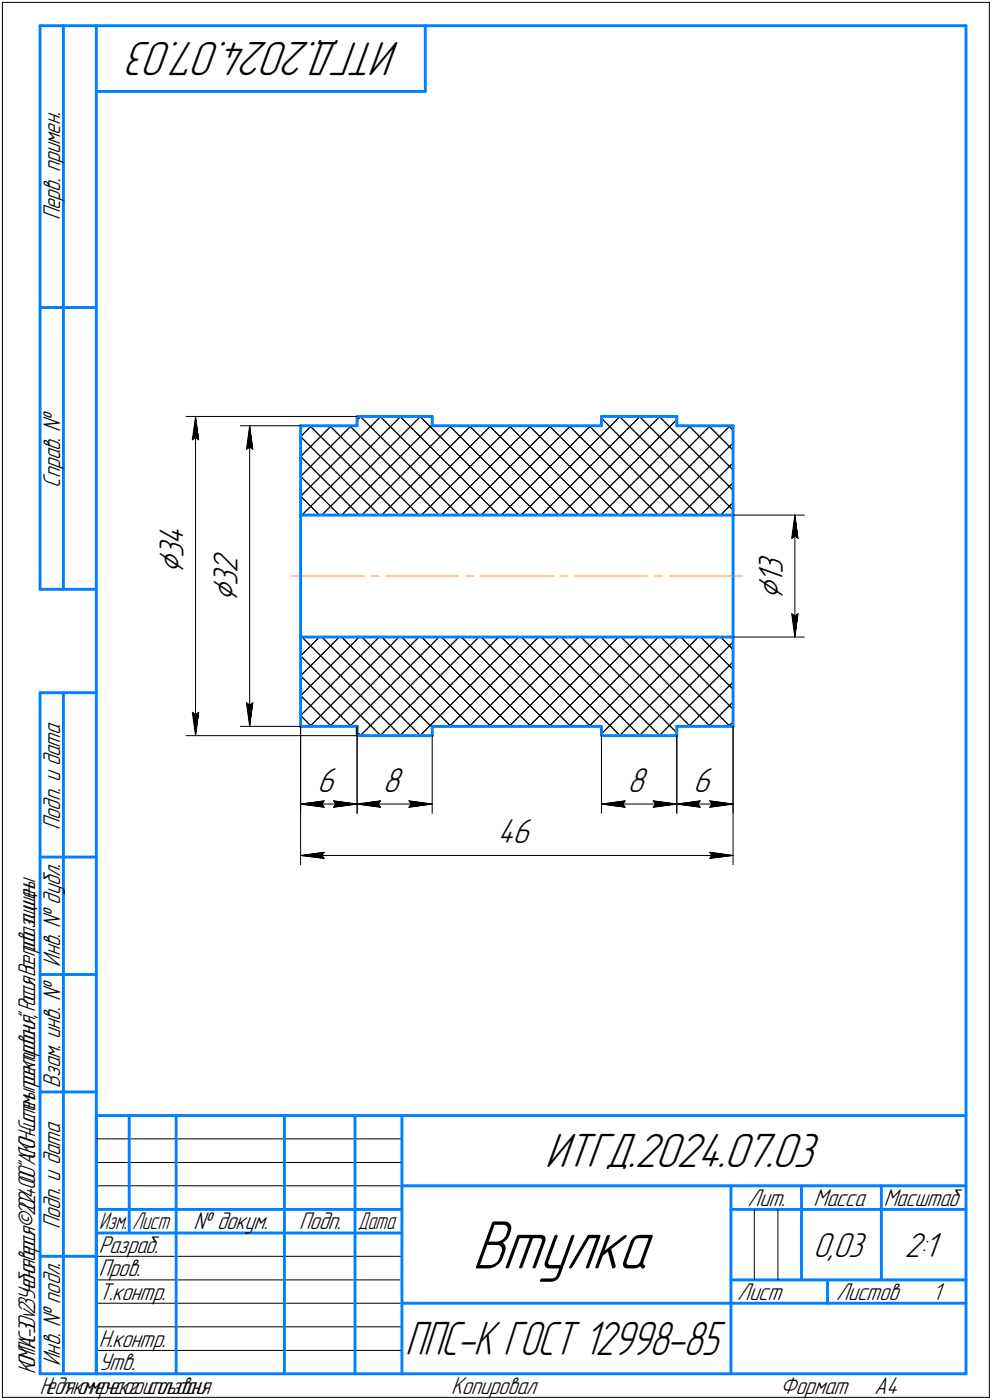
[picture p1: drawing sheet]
<svg xmlns="http://www.w3.org/2000/svg" width="211mm" height="298mm" viewBox="0 0 211 298" stroke-linecap="round" stroke-linejoin="round" font-family="sans-serif">
<defs><g id="words">
<text font-size="15.6" x="100.4" y="270.1">Втулка</text>
<g font-size="10.9">
<text x="85.1" y="9" transform="rotate(-180 85.1 9)">ИТГД.2024.07.03</text>
<text x="115.9" y="248.5">ИТГД.2024.07.03</text>
</g>
<text font-size="10.7" x="86.2" y="288.5">ППС-К ГОСТ 12998-85</text>
<g font-size="8.5">
<text x="39" y="122.3" transform="rotate(-90 39 122.3)">⌀</text>
<text x="50.6" y="128.3" transform="rotate(-90 50.6 128.3)">⌀</text>
<text x="166.6" y="127.7" transform="rotate(-90 166.6 127.7)">⌀</text>
</g>
<g font-size="7.8">
<text x="39" y="118.8" transform="rotate(-90 39 118.8)">3</text>
<text x="39" y="116" transform="rotate(-90 39 116)">4</text>
<text x="50.6" y="124.8" transform="rotate(-90 50.6 124.8)">3</text>
<text x="50.6" y="122" transform="rotate(-90 50.6 122)">2</text>
<text x="166.6" y="124.3" transform="rotate(-90 166.6 124.3)">1</text>
<text x="166.6" y="122.2" transform="rotate(-90 166.6 122.2)">3</text>
<text x="67.5" y="168.7">6</text>
<text x="81.5" y="168.7">8</text>
<text x="133.5" y="168.7">8</text>
<text x="147.5" y="168.7">6</text>
<text x="105.9" y="179.6">46</text>
<text x="173" y="267.5">0,03</text>
<text x="192.4" y="267.5">2:1</text>
</g>
<g font-size="5.5">
<text x="12.8" y="46.9" transform="rotate(-90 12.8 46.9)">Перв. примен.</text>
<text x="12.8" y="103.8" transform="rotate(-90 12.8 103.8)">Справ. №</text>
<text x="12.8" y="176.7" transform="rotate(-90 12.8 176.7)">Подп. и дата</text>
<text x="12.8" y="205.8" transform="rotate(-90 12.8 205.8)">Инв. № дубл.</text>
<text x="12.8" y="231.6" transform="rotate(-90 12.8 231.6)">Взам. инв. №</text>
<text x="159.1" y="256.8">Лит.</text>
<text x="173.1" y="256.8">Масса</text>
<text x="12.8" y="261.7" transform="rotate(-90 12.8 261.7)">Подп. и дата</text>
<text x="41.2" y="261.8">№ докум.</text>
<text x="63.6" y="261.8">Подп.</text>
<text x="21" y="266.8">Разраб.</text>
<text x="21" y="271.8">Пров.</text>
<text x="21" y="276.8">Т.контр.</text>
<text x="156.9" y="276.8">Лист</text>
<text x="177.9" y="276.8">Листов</text>
<text x="198.4" y="276.8">1</text>
<text x="21" y="286.8">Н.контр.</text>
<text x="12.8" y="290.8" transform="rotate(-90 12.8 290.8)">Инв. № подл.</text>
<text x="21" y="291.8">Утв.</text>
<text x="96" y="296.8">Копировал</text>
<text x="166" y="296.8">Формат</text>
<text x="186" y="296.8">A4</text>
</g>
<g font-size="5.4">
<text x="188" y="256.8">Масштаб</text>
<text x="21.1" y="261.8">Изм.</text>
<text x="28.1" y="261.8">Лист</text>
<text x="76.1" y="261.8">Дата</text>
<text x="7.5" y="292.5" transform="rotate(-90 7.5 292.5)">КОМПАС-3Dv23Учебнаяверсия©2024ООО&quot;АСКОН-Системыпроектирования&quot;,Россия.Всеправазащищены.</text>
<text x="8.5" y="296.7">Недлякоммерческогоиспользования</text>
</g>
</g></defs>
<g fill="none" stroke="#000" stroke-width=".21">
<path d="M.5 .5v297zM.5 .5h210zM210.5 .5v297zM39.6 88.7h36.4zM40.9 93.6l.7-.5zM41.6 88.7l.7 4.9zM41.6 93.1l.7 .5zM41.6 88.7l-.7 4.9zM41.6 88.7v67.9zM51.1 90.6h12.9zM52.4 95.7l.7-.5zM53.1 90.6l.7 5.1z"/>
<path d="M53.1 95.2l.7 .5zM53.1 90.6l-.7 5.1zM53.1 90.6v64.1zM64 97.2l6.5-6.6zM64 93l2.3-2.4zM64 93l16.7 16.7zM64 97.2l12.4 12.5zM65.9 90.6l19 19.1zM70.2 90.6l18.9 19.1zM74.4 90.6l19 19.1zM76 89.5l.8-.8zM76.7 88.7l20.9 21z"/>
<path d="M80.9 88.7l21 21zM85.1 88.7l21 21zM89.4 88.7l20.9 21zM95.6 90.6l19 19.1zM96 90.6l-19 19.1zM99.9 90.6l19 19.1zM100.2 90.6l-19 19.1zM104.1 90.6l19 19.1zM104.4 90.6l-18.9 19.1zM108.3 90.6l19 19.1zM112.6 90.6l19 19.1zM116.8 90.6l19 19.1z"/>
<path d="M121.1 90.6l18.9 19.1zM125.3 90.6l19 19.1zM125.6 90.6l-18.9 19.1zM128 89.1l20.6 20.6zM131.8 88.7l21 21zM136 88.7l20 19.9zM140.3 88.7l15.7 15.7zM146.5 90.6l9.5 9.5zM150.8 90.6l5.2 5.2zM151.1 90.6l-19 19.1zM155 90.6l1 1zM155.3 90.6l-18.9 19.1z"/>
<path d="M64 105.7l17-17zM64 101.4l10.7-10.8zM64 101.4l8.2 8.3zM64 105.7l4 4zM64.2 109.7l21-21zM68.5 109.7l21-21zM72.7 109.7l19.2-19.3zM89.7 109.7l19-19.1zM93.9 109.7l19-19.1zM98.2 109.7l19-19.1zM102.4 109.7l19-19.1zM110.9 109.7l21-21z"/>
<path d="M115.1 109.7l21-21zM119.4 109.7l21-21zM123.6 109.7l20.4-20.3zM127.8 109.7l19.1-19.1zM140.6 109.7l15.4-15.4zM144.8 109.7l11.2-11.1zM149.1 109.7l6.9-6.9zM153.3 109.7l2.7-2.7zM156 109.7h15.1zM168.4 114.6l.7-.5zM169.1 109.7l.7 4.9zM169.1 114.1l.7 .5z"/>
<path d="M169.1 109.7l-.7 4.9zM169.1 109.7v25.9zM64 139.6l4-4zM64 139.6l17 17zM64.2 135.6l21 21zM68.5 135.6l21 21zM72.7 135.6l19.2 19.3zM77 135.6l19 19.1zM81.2 135.6l19 19.1zM84.9 135.6l-19 19.1zM85.5 135.6l18.9 19.1zM89.1 135.6l-18.9 19.1z"/>
<path d="M89.7 135.6l19 19.1zM93.9 135.6l19 19.1zM98.2 135.6l19 19.1zM102.4 135.6l19 19.1zM106.7 135.6l18.9 19.1zM110.9 135.6l21 21zM114.6 135.6l-19 19.1zM115.1 135.6l21 21zM119.4 135.6l21 21zM123.6 135.6l20.4 20.4zM127.8 135.6l19.1 19.1zM132.1 135.6l19 19.1z"/>
<path d="M135.8 135.6l-19 19.1zM136.4 135.6l18.9 19.1zM140 135.6l-18.9 19.1zM140.6 135.6l15.4 15.4zM144.3 135.6l-19 19.1zM144.8 135.6l11.2 11.2zM149.1 135.6l6.9 6.9zM153.3 135.6l2.7 2.7zM156 135.6h15.1zM168.4 130.7l.7 4.9zM168.4 130.7l.7 .5zM169.1 131.2l.7-.5z"/>
<path d="M169.8 130.7l-.7 4.9zM39.6 156.6h36.4zM40.9 151.7l.7 4.9zM40.9 151.7l.7 .5zM41.6 152.2l.7-.5zM42.3 151.7l-.7 4.9zM51.1 154.7h12.9zM52.4 149.6l.7 5.1zM52.4 149.6l.7 .5zM53.1 150.1l.7-.5zM53.8 149.6l-.7 5.1zM64 152.3l16.7-16.7z"/>
<path d="M64 148.1l12.4-12.5zM64 143.9l8.2-8.3zM64 143.9l10.7 10.8zM64 148.1l6.5 6.6zM64 152.3l2.3 2.4zM64 154.7v29.4zM64 154.7v18.5zM74.4 154.7l19-19.1zM76 155.8l.8 .8zM76 154.7v18.5zM76 156.6v16.6zM76.7 156.6l20.9-21z"/>
<path d="M80.9 156.6l21-21zM85.1 156.6l21-21zM89.4 156.6l20.9-21zM91.9 156.6v16.6zM99.9 154.7l19-19.1zM104.1 154.7l19-19.1zM108.3 154.7l19-19.1zM112.6 154.7l19-19.1zM128 156.2l20.6-20.6zM128 156.6v16.6zM131.8 156.6l21-21zM136 156.6l20-19.9z"/>
<path d="M140.3 156.6l15.7-15.7zM144 156.6v16.6zM146.5 154.7l9.5-9.5zM150.8 154.7l5.2-5.2zM155 154.7l1-1zM156 154.7v29.4zM156 154.7v18.5zM64 171.2l5-.7zM64 171.2l5 .7zM64 171.2h12zM68.5 171.2l.5 .7zM69 170.5l-.5 .7z"/>
<path d="M71 171.9l5-.7zM71 170.5l.5 .7zM71 170.5l5 .7zM71.5 171.2l-.5 .7zM76 171.2l4.9-.7zM76 171.2l4.9 .7zM76 171.2h15.9zM80.5 171.2l.4 .7zM80.9 170.5l-.4 .7zM87 171.9l4.9-.7zM87 170.5l.5 .7zM87 170.5l4.9 .7z"/>
<path d="M87.5 171.2l-.5 .7zM128 171.2l5-.7zM128 171.2l5 .7zM128 171.2h16zM132.5 171.2l.5 .7zM133 170.5l-.5 .7zM139 171.9l5-.7zM139 170.5l.5 .7zM139 170.5l5 .7zM139.5 171.2l-.5 .7zM144 171.2l5-.7zM144 171.2l5 .7z"/>
<path d="M144 171.2h12zM148.4 171.2l.6 .7zM149 170.5l-.6 .7zM151 171.9l5-.7zM151 170.5l.4 .7zM151 170.5l5 .7zM151.4 171.2l-.4 .7zM64 182.1l5-.6zM64 182.1l5 .7zM64 182.1h92zM68.5 182.1l.5 .7zM69 181.5l-.5 .6z"/>
<path d="M151 182.8l5-.7zM151 181.5l.4 .6zM151 181.5l5 .6zM151.4 182.1l-.4 .7zM20.5 247.5h65zM20.5 252.5h65zM20.5 242.5h65zM160.5 257.5v15zM165.5 257.5v15zM20.5 267.5h65zM20.5 272.5h65zM20.5 277.5h65z"/>
<path d="M.5 297.5h210zM20.5 282.5h65zM20.5 287.5h65z"/>
</g>
<g fill="none" stroke="#0080ff" stroke-width=".62">
<path d="M8.5 5.5v120zM8.5 5.5h12zM13.5 5.5v120zM20.5 5.5v287zM20.5 5.5h185zM20.5 19.5h70zM90.5 5.5v14zM205.5 5.5v287zM8.5 65.5h12zM64 90.6h12zM64 90.6v19.1zM76 88.7v1.9z"/>
<path d="M76 88.7h15.9zM91.9 90.6h36.1zM91.9 88.7v1.9zM128 88.7h16zM128 88.7v1.9zM144 90.6h12zM144 88.7v1.9zM156 90.6v19.1zM64 109.7h92zM64 109.7v25.9zM156 109.7v25.9zM8.5 125.5h12z"/>
<path d="M64 135.6h92zM64 135.6v19.1zM156 135.6v19.1zM8.5 147.5v145zM8.5 147.5h12zM13.5 147.5v145zM64 154.7h12zM76 156.6h15.9zM76 154.7v1.9zM91.9 154.7v1.9zM91.9 154.7h36.1zM128 154.7v1.9z"/>
<path d="M128 156.6h16zM144 154.7v1.9zM144 154.7h12zM8.5 182.5h12zM8.5 207.5h12zM8.5 232.5h12zM20.5 237.5h185zM20.5 237.5v55zM27.5 237.5v25zM37.5 237.5v55zM60.5 237.5v55zM75.5 237.5v55z"/>
<path d="M85.5 237.5v55zM20.5 257.5h65zM85.5 252.5h120zM155.5 252.5v40zM155.5 257.5h15zM170.5 252.5v20zM170.5 257.5h35zM187.5 252.5v20zM8.5 267.5h12zM20.5 262.5h65zM85.5 277.5h70zM155.5 277.5h50z"/>
<path d="M155.5 272.5h50zM176.1 272.5v5zM8.5 292.5h12zM20.5 292.5h185z"/>
</g>
<path d="M62 122.7h15.5zM79 122.7h1.6zM82.1 122.7h15.5zM99.1 122.7h1.6zM102.2 122.7h15.5zM119.2 122.7h1.6zM122.3 122.7h15.5zM139.4 122.7h1.5zM142.4 122.7h15.6z" fill="none" stroke="#ff8000" stroke-width=".21"/>
<g fill="#fff" stroke="#fff" stroke-width=".21">
<path d="M105.9 174h8.2zM105.9 174h8.2zM105.9 174.1h8.2zM105.9 174.1h8.2zM105.9 174.2h8.2zM105.9 174.2h8.2zM105.9 174.3h8.2zM105.9 174.4h8.2zM105.9 174.4h8.2zM105.9 174.5h8.2zM105.9 174.5h8.2zM105.9 174.6h8.2zM105.9 174.6h8.2zM105.9 174.7h8.2zM105.9 174.8h8.2zM105.9 174.8h8.2zM105.9 174.9h8.2zM105.9 174.9h8.2zM105.9 175h8.2zM105.9 175h8.2zM105.9 175.1h8.2zM105.9 175.1h8.2zM105.9 175.2h8.2zM105.9 175.3h8.2zM105.9 175.3h8.2zM105.9 175.4h8.2zM105.9 175.4h8.2zM105.9 175.5h8.2zM105.9 175.5h8.2zM105.9 175.6h8.2zM105.9 175.7h8.2zM105.9 175.7h8.2zM105.9 175.8h8.2zM105.9 175.8h8.2zM105.9 175.9h8.2zM105.9 175.9h8.2zM105.9 176h8.2zM105.9 176.1h8.2zM105.9 176.1h8.2zM105.9 176.2h8.2zM105.9 176.2h8.2zM105.9 176.3h8.2zM105.9 176.3h8.2zM105.9 176.4h8.2zM105.9 176.4h8.2zM105.9 176.5h8.2zM105.9 176.6h8.2zM105.9 176.6h8.2zM105.9 176.7h8.2zM105.9 176.7h8.2zM105.9 176.8h8.2zM105.9 176.8h8.2zM105.9 176.9h8.2zM105.9 177h8.2zM105.9 177h8.2zM105.9 177.1h8.2zM105.9 177.1h8.2zM105.9 177.2h8.2zM105.9 177.2h8.2zM105.9 177.3h8.2zM105.9 177.3h8.2zM105.9 177.4h8.2zM105.9 177.5h8.2zM105.9 177.5h8.2zM105.9 177.6h8.2zM105.9 177.6h8.2zM105.9 177.7h8.2zM105.9 177.7h8.2zM105.9 177.8h8.2zM105.9 177.9h8.2zM105.9 177.9h8.2zM105.9 178h8.2zM105.9 178h8.2zM105.9 178.1h8.2zM105.9 178.1h8.2zM105.9 178.2h8.2zM105.9 178.3h8.2zM105.9 178.3h8.2zM105.9 178.4h8.2zM105.9 178.4h8.2zM105.9 178.5h8.2zM105.9 178.5h8.2zM105.9 178.6h8.2zM105.9 178.6h8.2zM105.9 178.7h8.2zM105.9 178.8h8.2zM105.9 178.8h8.2zM105.9 178.9h8.2zM105.9 178.9h8.2zM105.9 179h8.2zM105.9 179h8.2zM105.9 179.1h8.2zM105.9 179.2h8.2zM105.9 179.2h8.2zM105.9 179.3h8.2zM105.9 179.3h8.2zM105.9 179.4h8.2zM105.9 179.4h8.2zM105.9 179.5h8.2zM105.9 179.5h8.2zM105.9 179.6h8.2zM105.9 179.7h8.2zM105.9 179.7h8.2zM105.9 179.8h8.2zM105.9 179.8h8.2zM105.9 179.9h8.2zM105.9 179.9h8.2zM105.9 180h8.2zM105.9 180.1h8.2zM105.9 180.1h8.2zM105.9 180.2h8.2zM105.9 180.2h8.2zM105.9 180.3h8.2zM105.9 180.3h8.2zM105.9 180.4h8.2zM105.9 180.5h8.2zM105.9 180.5h8.2zM105.9 180.6h8.2zM105.9 180.6h8.2zM105.9 180.7h8.2zM105.9 180.7h8.2zM105.9 180.8h8.2zM105.9 180.8h8.2zM105.9 180.9h8.2zM105.9 181h8.2zM105.9 181h8.2zM105.9 181.1h8.2z"/>
<path d="M69 181h.5zM68.6 181h.9zM68.1 181.1h1.4zM67.6 181.1h1.9zM67.2 181.2h2.3zM66.7 181.2h2.8zM66.3 181.3h3.2zM65.8 181.4h3.7zM65.6 181.4h3.9zM65.5 181.5h4zM65.4 181.5h4.1zM65.2 181.6h4.3zM65.1 181.6h4.4zM65 181.7h4.5zM64.9 181.8h4.6zM64.7 181.8h4.8zM64.6 181.9h4.9zM64.5 181.9h5zM64.3 182h5.2zM64.2 182h5.3zM64.1 182.1h5.4zM64 182.1h5.5zM64.1 182.2h5.4zM64.2 182.3h5.3zM64.4 182.3h5.1zM64.5 182.4h5zM64.7 182.4h4.8zM64.8 182.5h4.7zM65 182.5h4.5zM65.1 182.6h4.4zM65.2 182.7h4.3zM65.4 182.7h4.1zM65.5 182.8h4zM65.6 182.8h3.9zM65.8 182.9h3.7zM66.3 182.9h3.2zM66.7 183h2.8zM67.2 183h2.3zM67.6 183.1h1.9zM68.1 183.2h1.4zM68.6 183.2h.9zM69 183.3h.5z"/>
<path d="M150.5 181h.5zM150.5 181h.9zM150.5 181.1h1.4zM150.5 181.1h1.8zM150.5 181.2h2.3zM150.5 181.2h2.7zM150.5 181.3h3.2zM150.5 181.4h3.6zM150.5 181.4h3.8zM150.5 181.5h3.9zM150.5 181.5h4zM150.5 181.6h4.2zM150.5 181.6h4.3zM150.5 181.7h4.4zM150.5 181.8h4.6zM150.5 181.8h4.7zM150.5 181.9h4.8zM150.5 181.9h4.9zM150.5 182h5.1zM150.5 182h5.2zM150.5 182.1h5.3zM150.5 182.1h5.5zM150.5 182.2h5.3zM150.5 182.3h5.2zM150.5 182.3h5.1zM150.5 182.4h4.9zM150.5 182.4h4.8zM150.5 182.5h4.7zM150.5 182.5h4.5zM150.5 182.6h4.4zM150.5 182.7h4.2zM150.5 182.7h4.1zM150.5 182.8h3.9zM150.5 182.8h3.8zM150.5 182.9h3.6zM150.5 182.9h3.2zM150.5 183h2.7zM150.5 183h2.3zM150.5 183.1h1.8zM150.5 183.2h1.4zM150.5 183.2h.9zM150.5 183.3h.5z"/>
<path d="M67.5 163.1h5zM67.5 163.1h5zM67.5 163.2h5zM67.5 163.2h5zM67.5 163.3h5zM67.5 163.4h5zM67.5 163.4h5zM67.5 163.5h5zM67.5 163.5h5zM67.5 163.6h5zM67.5 163.6h5zM67.5 163.7h5zM67.5 163.7h5zM67.5 163.8h5zM67.5 163.9h5zM67.5 163.9h5zM67.5 164h5zM67.5 164h5zM67.5 164.1h5zM67.5 164.1h5zM67.5 164.2h5zM67.5 164.3h5zM67.5 164.3h5zM67.5 164.4h5zM67.5 164.4h5zM67.5 164.5h5zM67.5 164.5h5zM67.5 164.6h5zM67.5 164.6h5zM67.5 164.7h5zM67.5 164.8h5zM67.5 164.8h5zM67.5 164.9h5zM67.5 164.9h5zM67.5 165h5zM67.5 165h5zM67.5 165.1h5zM67.5 165.2h5zM67.5 165.2h5zM67.5 165.3h5zM67.5 165.3h5zM67.5 165.4h5zM67.5 165.4h5zM67.5 165.5h5zM67.5 165.6h5zM67.5 165.6h5zM67.5 165.7h5zM67.5 165.7h5zM67.5 165.8h5zM67.5 165.8h5zM67.5 165.9h5zM67.5 165.9h5zM67.5 166h5zM67.5 166.1h5zM67.5 166.1h5zM67.5 166.2h5zM67.5 166.2h5zM67.5 166.3h5zM67.5 166.3h5zM67.5 166.4h5zM67.5 166.5h5zM67.5 166.5h5zM67.5 166.6h5zM67.5 166.6h5zM67.5 166.7h5zM67.5 166.7h5zM67.5 166.8h5zM67.5 166.8h5zM67.5 166.9h5zM67.5 167h5zM67.5 167h5zM67.5 167.1h5zM67.5 167.1h5zM67.5 167.2h5zM67.5 167.2h5zM67.5 167.3h5zM67.5 167.4h5zM67.5 167.4h5zM67.5 167.5h5zM67.5 167.5h5zM67.5 167.6h5zM67.5 167.6h5zM67.5 167.7h5zM67.5 167.8h5zM67.5 167.8h5zM67.5 167.9h5zM67.5 167.9h5zM67.5 168h5zM67.5 168h5zM67.5 168.1h5zM67.5 168.1h5zM67.5 168.2h5zM67.5 168.3h5zM67.5 168.3h5zM67.5 168.4h5zM67.5 168.4h5zM67.5 168.5h5zM67.5 168.5h5zM67.5 168.6h5zM67.5 168.7h5zM67.5 168.7h5zM67.5 168.8h5zM67.5 168.8h5zM67.5 168.9h5zM67.5 168.9h5zM67.5 169h5zM67.5 169.1h5zM67.5 169.1h5zM67.5 169.2h5zM67.5 169.2h5zM67.5 169.3h5zM67.5 169.3h5zM67.5 169.4h5zM67.5 169.4h5zM67.5 169.5h5zM67.5 169.6h5zM67.5 169.6h5zM67.5 169.7h5zM67.5 169.7h5zM67.5 169.8h5zM67.5 169.8h5zM67.5 169.9h5zM67.5 170h5zM67.5 170h5zM67.5 170.1h5zM67.5 170.1h5z"/>
<path d="M69.1 170h.4zM68.7 170.1h.8zM68.2 170.1h1.3zM67.8 170.2h1.7zM67.5 170.2h2zM67 170.3h2.5zM66.6 170.3h2.9zM66.2 170.4h3.3zM65.8 170.5h3.7zM65.6 170.5h3.9zM65.5 170.6h4zM65.4 170.6h4.1zM65.2 170.7h4.3zM65.1 170.7h4.4zM65 170.8h4.5zM64.8 170.9h4.7zM64.7 170.9h4.8zM64.5 171h5zM64.4 171h5.1zM64.2 171.1h5.3zM64.1 171.1h5.4zM64 171.2h5.5zM64.1 171.3h5.4zM64.2 171.3h5.3zM64.4 171.4h5.1zM64.5 171.4h5zM64.7 171.5h4.8zM64.8 171.5h4.7zM65 171.6h4.5zM65.1 171.6h4.4zM65.2 171.7h4.3zM65.4 171.8h4.1zM65.5 171.8h4zM65.6 171.9h3.9zM65.8 171.9h3.7zM66.2 172h3.3zM66.6 172h2.9zM67 172.1h2.5zM67.5 172.2h2zM67.8 172.2h1.7zM68.2 172.3h1.3zM68.7 172.3h.8zM69.1 172.4h.4z"/>
<path d="M70.4 170h.5zM70.4 170.1h.9zM70.4 170.1h1.3zM70.4 170.2h1.7zM70.4 170.2h2.1zM70.4 170.3h2.5zM70.4 170.3h3zM70.4 170.4h3.4zM70.4 170.5h3.8zM70.4 170.5h3.9zM70.4 170.6h4.1zM70.4 170.6h4.2zM70.4 170.7h4.3zM70.4 170.7h4.5zM70.4 170.8h4.6zM70.4 170.9h4.8zM70.4 170.9h4.9zM70.4 171h5.1zM70.4 171h5.2zM70.4 171.1h5.3zM70.4 171.1h5.5zM70.4 171.2h5.6zM70.4 171.3h5.5zM70.4 171.3h5.3zM70.4 171.4h5.2zM70.4 171.4h5.1zM70.4 171.5h4.9zM70.4 171.5h4.8zM70.4 171.6h4.6zM70.4 171.6h4.5zM70.4 171.7h4.3zM70.4 171.8h4.2zM70.4 171.8h4.1zM70.4 171.9h3.9zM70.4 171.9h3.8zM70.4 172h3.4zM70.4 172h3zM70.4 172.1h2.5zM70.4 172.2h2.1zM70.4 172.2h1.7zM70.4 172.3h1.3zM70.4 172.3h.9zM70.4 172.4h.5z"/>
<path d="M81.4 163.1h5.1zM81.4 163.1h5.1zM81.4 163.2h5.1zM81.4 163.2h5.1zM81.4 163.3h5.1zM81.4 163.4h5.1zM81.4 163.4h5.1zM81.4 163.5h5.1zM81.4 163.5h5.1zM81.4 163.6h5.1zM81.4 163.6h5.1zM81.4 163.7h5.1zM81.4 163.7h5.1zM81.4 163.8h5.1zM81.4 163.9h5.1zM81.4 163.9h5.1zM81.4 164h5.1zM81.4 164h5.1zM81.4 164.1h5.1zM81.4 164.1h5.1zM81.4 164.2h5.1zM81.4 164.3h5.1zM81.4 164.3h5.1zM81.4 164.4h5.1zM81.4 164.4h5.1zM81.4 164.5h5.1zM81.4 164.5h5.1zM81.4 164.6h5.1zM81.4 164.6h5.1zM81.4 164.7h5.1zM81.4 164.8h5.1zM81.4 164.8h5.1zM81.4 164.9h5.1zM81.4 164.9h5.1zM81.4 165h5.1zM81.4 165h5.1zM81.4 165.1h5.1zM81.4 165.2h5.1zM81.4 165.2h5.1zM81.4 165.3h5.1zM81.4 165.3h5.1zM81.4 165.4h5.1zM81.4 165.4h5.1zM81.4 165.5h5.1zM81.4 165.6h5.1zM81.4 165.6h5.1zM81.4 165.7h5.1zM81.4 165.7h5.1zM81.4 165.8h5.1zM81.4 165.8h5.1zM81.4 165.9h5.1zM81.4 165.9h5.1zM81.4 166h5.1zM81.4 166.1h5.1zM81.4 166.1h5.1zM81.4 166.2h5.1zM81.4 166.2h5.1zM81.4 166.3h5.1zM81.4 166.3h5.1zM81.4 166.4h5.1zM81.4 166.5h5.1zM81.4 166.5h5.1zM81.4 166.6h5.1zM81.4 166.6h5.1zM81.4 166.7h5.1zM81.4 166.7h5.1zM81.4 166.8h5.1zM81.4 166.8h5.1zM81.4 166.9h5.1zM81.4 167h5.1zM81.4 167h5.1zM81.4 167.1h5.1zM81.4 167.1h5.1zM81.4 167.2h5.1zM81.4 167.2h5.1zM81.4 167.3h5.1zM81.4 167.4h5.1zM81.4 167.4h5.1zM81.4 167.5h5.1zM81.4 167.5h5.1zM81.4 167.6h5.1zM81.4 167.6h5.1zM81.4 167.7h5.1zM81.4 167.8h5.1zM81.4 167.8h5.1zM81.4 167.9h5.1zM81.4 167.9h5.1zM81.4 168h5.1zM81.4 168h5.1zM81.4 168.1h5.1zM81.4 168.1h5.1zM81.4 168.2h5.1zM81.4 168.3h5.1zM81.4 168.3h5.1zM81.4 168.4h5.1zM81.4 168.4h5.1zM81.4 168.5h5.1zM81.4 168.5h5.1zM81.4 168.6h5.1zM81.4 168.7h5.1zM81.4 168.7h5.1zM81.4 168.8h5.1zM81.4 168.8h5.1zM81.4 168.9h5.1zM81.4 168.9h5.1zM81.4 169h5.1zM81.4 169.1h5.1zM81.4 169.1h5.1zM81.4 169.2h5.1zM81.4 169.2h5.1zM81.4 169.3h5.1zM81.4 169.3h5.1zM81.4 169.4h5.1zM81.4 169.4h5.1zM81.4 169.5h5.1zM81.4 169.6h5.1zM81.4 169.6h5.1zM81.4 169.7h5.1zM81.4 169.7h5.1zM81.4 169.8h5.1zM81.4 169.8h5.1zM81.4 169.9h5.1zM81.4 170h5.1zM81.4 170h5.1zM81.4 170.1h5.1zM81.4 170.1h5.1z"/>
<path d="M81.1 170h.3zM80.7 170.1h.7zM80.2 170.1h1.2zM79.8 170.2h1.6zM79.4 170.2h2zM79 170.3h2.4zM78.6 170.3h2.8zM78.2 170.4h3.2zM77.7 170.5h3.7zM77.6 170.5h3.8zM77.5 170.6h3.9zM77.3 170.6h4.1zM77.2 170.7h4.2zM77.1 170.7h4.3zM76.9 170.8h4.5zM76.8 170.9h4.6zM76.7 170.9h4.7zM76.5 171h4.9zM76.4 171h5zM76.3 171.1h5.1zM76.1 171.1h5.3zM76 171.2h5.4zM76.1 171.3h5.3zM76.3 171.3h5.1zM76.4 171.4h5zM76.5 171.4h4.9zM76.7 171.5h4.7zM76.8 171.5h4.6zM76.9 171.6h4.5zM77.1 171.6h4.3zM77.2 171.7h4.2zM77.3 171.8h4.1zM77.5 171.8h3.9zM77.6 171.9h3.8zM77.7 171.9h3.7zM78.2 172h3.2zM78.6 172h2.8zM79 172.1h2.4zM79.4 172.2h2zM79.8 172.2h1.6zM80.2 172.3h1.2zM80.7 172.3h.7zM81.1 172.4h.3z"/>
<path d="M86.5 170h.4zM86.5 170.1h.8zM86.5 170.1h1.2zM86.5 170.2h1.7zM86.5 170.2h2.1zM86.5 170.3h2.5zM86.5 170.3h2.9zM86.5 170.4h3.3zM86.5 170.5h3.7zM86.5 170.5h3.9zM86.5 170.6h4zM86.5 170.6h4.1zM86.5 170.7h4.3zM86.5 170.7h4.4zM86.5 170.8h4.5zM86.5 170.9h4.7zM86.5 170.9h4.8zM86.5 171h4.9zM86.5 171h5.1zM86.5 171.1h5.2zM86.5 171.1h5.3zM86.5 171.2h5.4zM86.5 171.3h5.3zM86.5 171.3h5.2zM86.5 171.4h5.1zM86.5 171.4h4.9zM86.5 171.5h4.8zM86.5 171.5h4.7zM86.5 171.6h4.5zM86.5 171.6h4.4zM86.5 171.7h4.3zM86.5 171.8h4.1zM86.5 171.8h4zM86.5 171.9h3.9zM86.5 171.9h3.7zM86.5 172h3.3zM86.5 172h2.9zM86.5 172.1h2.5zM86.5 172.2h2.1zM86.5 172.2h1.7zM86.5 172.3h1.2zM86.5 172.3h.8zM86.5 172.4h.4z"/>
<path d="M133.5 163.1h5zM133.5 163.1h5zM133.5 163.2h5zM133.5 163.2h5zM133.5 163.3h5zM133.5 163.4h5zM133.5 163.4h5zM133.5 163.5h5zM133.5 163.5h5zM133.5 163.6h5zM133.5 163.6h5zM133.5 163.7h5zM133.5 163.7h5zM133.5 163.8h5zM133.5 163.9h5zM133.5 163.9h5zM133.5 164h5zM133.5 164h5zM133.5 164.1h5zM133.5 164.1h5zM133.5 164.2h5zM133.5 164.3h5zM133.5 164.3h5zM133.5 164.4h5zM133.5 164.4h5zM133.5 164.5h5zM133.5 164.5h5zM133.5 164.6h5zM133.5 164.6h5zM133.5 164.7h5zM133.5 164.8h5zM133.5 164.8h5zM133.5 164.9h5zM133.5 164.9h5zM133.5 165h5zM133.5 165h5zM133.5 165.1h5zM133.5 165.2h5zM133.5 165.2h5zM133.5 165.3h5zM133.5 165.3h5zM133.5 165.4h5zM133.5 165.4h5zM133.5 165.5h5zM133.5 165.6h5zM133.5 165.6h5zM133.5 165.7h5zM133.5 165.7h5zM133.5 165.8h5zM133.5 165.8h5zM133.5 165.9h5zM133.5 165.9h5zM133.5 166h5zM133.5 166.1h5zM133.5 166.1h5zM133.5 166.2h5zM133.5 166.2h5zM133.5 166.3h5zM133.5 166.3h5zM133.5 166.4h5zM133.5 166.5h5zM133.5 166.5h5zM133.5 166.6h5zM133.5 166.6h5zM133.5 166.7h5zM133.5 166.7h5zM133.5 166.8h5zM133.5 166.8h5zM133.5 166.9h5zM133.5 167h5zM133.5 167h5zM133.5 167.1h5zM133.5 167.1h5zM133.5 167.2h5zM133.5 167.2h5zM133.5 167.3h5zM133.5 167.4h5zM133.5 167.4h5zM133.5 167.5h5zM133.5 167.5h5zM133.5 167.6h5zM133.5 167.6h5zM133.5 167.7h5zM133.5 167.8h5zM133.5 167.8h5zM133.5 167.9h5zM133.5 167.9h5zM133.5 168h5zM133.5 168h5zM133.5 168.1h5zM133.5 168.1h5zM133.5 168.2h5zM133.5 168.3h5zM133.5 168.3h5zM133.5 168.4h5zM133.5 168.4h5zM133.5 168.5h5zM133.5 168.5h5zM133.5 168.6h5zM133.5 168.7h5zM133.5 168.7h5zM133.5 168.8h5zM133.5 168.8h5zM133.5 168.9h5zM133.5 168.9h5zM133.5 169h5zM133.5 169.1h5zM133.5 169.1h5zM133.5 169.2h5zM133.5 169.2h5zM133.5 169.3h5zM133.5 169.3h5zM133.5 169.4h5zM133.5 169.4h5zM133.5 169.5h5zM133.5 169.6h5zM133.5 169.6h5zM133.5 169.7h5zM133.5 169.7h5zM133.5 169.8h5zM133.5 169.8h5zM133.5 169.9h5zM133.5 170h5zM133.5 170h5zM133.5 170.1h5zM133.5 170.1h5z"/>
<path d="M133 170h.4zM132.6 170.1h.8zM132.2 170.1h1.2zM131.9 170.2h1.5zM131.4 170.2h2zM131 170.3h2.4zM130.6 170.3h2.8zM130.2 170.4h3.2zM129.8 170.5h3.6zM129.7 170.5h3.7zM129.5 170.6h3.9zM129.4 170.6h4zM129.3 170.7h4.1zM129.1 170.7h4.3zM129 170.8h4.4zM128.8 170.9h4.6zM128.7 170.9h4.7zM128.5 171h4.9zM128.4 171h5zM128.2 171.1h5.2zM128.1 171.1h5.3zM128 171.2h5.4zM128.1 171.3h5.3zM128.2 171.3h5.2zM128.4 171.4h5zM128.5 171.4h4.9zM128.7 171.5h4.7zM128.8 171.5h4.6zM129 171.6h4.4zM129.1 171.6h4.3zM129.3 171.7h4.1zM129.4 171.8h4zM129.5 171.8h3.9zM129.7 171.9h3.7zM129.8 171.9h3.6zM130.2 172h3.2zM130.6 172h2.8zM131 172.1h2.4zM131.4 172.2h2zM131.9 172.2h1.5zM132.2 172.3h1.2zM132.6 172.3h.8zM133 172.4h.4z"/>
<path d="M138.5 170h.4zM138.5 170.1h.8zM138.5 170.1h1.2zM138.5 170.2h1.7zM138.5 170.2h2zM138.5 170.3h2.4zM138.5 170.3h2.9zM138.5 170.4h3.3zM138.5 170.5h3.7zM138.5 170.5h3.9zM138.5 170.6h4zM138.5 170.6h4.1zM138.5 170.7h4.2zM138.5 170.7h4.4zM138.5 170.8h4.5zM138.5 170.9h4.7zM138.5 170.9h4.8zM138.5 171h5zM138.5 171h5.1zM138.5 171.1h5.3zM138.5 171.1h5.4zM138.5 171.2h5.5zM138.5 171.3h5.4zM138.5 171.3h5.3zM138.5 171.4h5.1zM138.5 171.4h5zM138.5 171.5h4.8zM138.5 171.5h4.7zM138.5 171.6h4.5zM138.5 171.6h4.4zM138.5 171.7h4.2zM138.5 171.8h4.1zM138.5 171.8h4zM138.5 171.9h3.9zM138.5 171.9h3.7zM138.5 172h3.3zM138.5 172h2.9zM138.5 172.1h2.4zM138.5 172.2h2zM138.5 172.2h1.7zM138.5 172.3h1.2zM138.5 172.3h.8zM138.5 172.4h.4z"/>
<path d="M147.5 163.1h5zM147.5 163.1h5zM147.5 163.2h5zM147.5 163.2h5zM147.5 163.3h5zM147.5 163.4h5zM147.5 163.4h5zM147.5 163.5h5zM147.5 163.5h5zM147.5 163.6h5zM147.5 163.6h5zM147.5 163.7h5zM147.5 163.7h5zM147.5 163.8h5zM147.5 163.9h5zM147.5 163.9h5zM147.5 164h5zM147.5 164h5zM147.5 164.1h5zM147.5 164.1h5zM147.5 164.2h5zM147.5 164.3h5zM147.5 164.3h5zM147.5 164.4h5zM147.5 164.4h5zM147.5 164.5h5zM147.5 164.5h5zM147.5 164.6h5zM147.5 164.6h5zM147.5 164.7h5zM147.5 164.8h5zM147.5 164.8h5zM147.5 164.9h5zM147.5 164.9h5zM147.5 165h5zM147.5 165h5zM147.5 165.1h5zM147.5 165.2h5zM147.5 165.2h5zM147.5 165.3h5zM147.5 165.3h5zM147.5 165.4h5zM147.5 165.4h5zM147.5 165.5h5zM147.5 165.6h5zM147.5 165.6h5zM147.5 165.7h5zM147.5 165.7h5zM147.5 165.8h5zM147.5 165.8h5zM147.5 165.9h5zM147.5 165.9h5zM147.5 166h5zM147.5 166.1h5zM147.5 166.1h5zM147.5 166.2h5zM147.5 166.2h5zM147.5 166.3h5zM147.5 166.3h5zM147.5 166.4h5zM147.5 166.5h5zM147.5 166.5h5zM147.5 166.6h5zM147.5 166.6h5zM147.5 166.7h5zM147.5 166.7h5zM147.5 166.8h5zM147.5 166.8h5zM147.5 166.9h5zM147.5 167h5zM147.5 167h5zM147.5 167.1h5zM147.5 167.1h5zM147.5 167.2h5zM147.5 167.2h5zM147.5 167.3h5zM147.5 167.4h5zM147.5 167.4h5zM147.5 167.5h5zM147.5 167.5h5zM147.5 167.6h5zM147.5 167.6h5zM147.5 167.7h5zM147.5 167.8h5zM147.5 167.8h5zM147.5 167.9h5zM147.5 167.9h5zM147.5 168h5zM147.5 168h5zM147.5 168.1h5zM147.5 168.1h5zM147.5 168.2h5zM147.5 168.3h5zM147.5 168.3h5zM147.5 168.4h5zM147.5 168.4h5zM147.5 168.5h5zM147.5 168.5h5zM147.5 168.6h5zM147.5 168.7h5zM147.5 168.7h5zM147.5 168.8h5zM147.5 168.8h5zM147.5 168.9h5zM147.5 168.9h5zM147.5 169h5zM147.5 169.1h5zM147.5 169.1h5zM147.5 169.2h5zM147.5 169.2h5zM147.5 169.3h5zM147.5 169.3h5zM147.5 169.4h5zM147.5 169.4h5zM147.5 169.5h5zM147.5 169.6h5zM147.5 169.6h5zM147.5 169.7h5zM147.5 169.7h5zM147.5 169.8h5zM147.5 169.8h5zM147.5 169.9h5zM147.5 170h5zM147.5 170h5zM147.5 170.1h5zM147.5 170.1h5z"/>
<path d="M149.1 170h.4zM148.7 170.1h.8zM148.2 170.1h1.3zM147.8 170.2h1.7zM147.4 170.2h2.1zM147 170.3h2.5zM146.6 170.3h2.9zM146.2 170.4h3.3zM145.7 170.5h3.8zM145.6 170.5h3.9zM145.5 170.6h4zM145.3 170.6h4.2zM145.2 170.7h4.3zM145.1 170.7h4.4zM144.9 170.8h4.6zM144.8 170.9h4.7zM144.7 170.9h4.8zM144.6 171h4.9zM144.4 171h5.1zM144.3 171.1h5.2zM144.2 171.1h5.3zM144 171.2h5.5zM144.2 171.3h5.3zM144.3 171.3h5.2zM144.4 171.4h5.1zM144.6 171.4h4.9zM144.7 171.5h4.8zM144.8 171.5h4.7zM144.9 171.6h4.6zM145.1 171.6h4.4zM145.2 171.7h4.3zM145.3 171.8h4.2zM145.5 171.8h4zM145.6 171.9h3.9zM145.7 171.9h3.8zM146.2 172h3.3zM146.6 172h2.9zM147 172.1h2.5zM147.4 172.2h2.1zM147.8 172.2h1.7zM148.2 172.3h1.3zM148.7 172.3h.8zM149.1 172.4h.4z"/>
<path d="M150.5 170h.4zM150.5 170.1h.8zM150.5 170.1h1.2zM150.5 170.2h1.6zM150.5 170.2h2.1zM150.5 170.3h2.5zM150.5 170.3h2.9zM150.5 170.4h3.3zM150.5 170.5h3.6zM150.5 170.5h3.8zM150.5 170.6h3.9zM150.5 170.6h4.1zM150.5 170.7h4.2zM150.5 170.7h4.4zM150.5 170.8h4.5zM150.5 170.9h4.7zM150.5 170.9h4.8zM150.5 171h4.9zM150.5 171h5.1zM150.5 171.1h5.2zM150.5 171.1h5.3zM150.5 171.2h5.5zM150.5 171.3h5.3zM150.5 171.3h5.2zM150.5 171.4h5.1zM150.5 171.4h4.9zM150.5 171.5h4.8zM150.5 171.5h4.7zM150.5 171.6h4.5zM150.5 171.6h4.4zM150.5 171.7h4.2zM150.5 171.8h4.1zM150.5 171.8h3.9zM150.5 171.9h3.8zM150.5 171.9h3.6zM150.5 172h3.3zM150.5 172h2.9zM150.5 172.1h2.5zM150.5 172.2h2.1zM150.5 172.2h1.6zM150.5 172.3h1.2zM150.5 172.3h.8zM150.5 172.4h.4z"/>
<path d="M160.9 117.6h7.2zM160.9 117.6h7.2zM160.9 117.7h7.2zM160.9 117.7h7.2zM160.9 117.8h7.2zM160.9 117.9h7.2zM160.9 117.9h7.2zM160.9 118h7.2zM160.9 118h7.2zM160.9 118.1h7.2zM160.9 118.1h7.2zM160.9 118.2h7.2zM160.9 118.3h7.2zM160.9 118.3h7.2zM160.9 118.4h7.2zM160.9 118.4h7.2zM160.9 118.5h7.2zM160.9 118.5h7.2zM160.9 118.6h7.2zM160.9 118.6h7.2zM160.9 118.7h7.2zM160.9 118.8h7.2zM160.9 118.8h7.2zM160.9 118.9h7.2zM160.9 118.9h7.2zM160.9 119h7.2zM160.9 119h7.2zM160.9 119.1h7.2zM160.9 119.2h7.2zM160.9 119.2h7.2zM160.9 119.3h7.2zM160.9 119.3h7.2zM160.9 119.4h7.2zM160.9 119.4h7.2zM160.9 119.5h7.2zM160.9 119.5h7.2zM160.9 119.6h7.2zM160.9 119.7h7.2zM160.9 119.7h7.2zM160.9 119.8h7.2zM160.9 119.8h7.2zM160.9 119.9h7.2zM160.9 119.9h7.2zM160.9 120h7.2zM160.9 120.1h7.2zM160.9 120.1h7.2zM160.9 120.2h7.2zM160.9 120.2h7.2zM160.9 120.3h7.2zM160.9 120.3h7.2zM160.9 120.4h7.2zM160.9 120.5h7.2zM160.9 120.5h7.2zM160.9 120.6h7.2zM160.9 120.6h7.2zM160.9 120.7h7.2zM160.9 120.7h7.2zM160.9 120.8h7.2zM160.9 120.8h7.2zM160.9 120.9h7.2zM160.9 121h7.2zM160.9 121h7.2zM160.9 121.1h7.2zM160.9 121.1h7.2zM160.9 121.2h7.2zM160.9 121.2h7.2zM160.9 121.3h7.2zM160.9 121.4h7.2zM160.9 121.4h7.2zM160.9 121.5h7.2zM160.9 121.5h7.2zM160.9 121.6h7.2zM160.9 121.6h7.2zM160.9 121.7h7.2zM160.9 121.8h7.2zM160.9 121.8h7.2zM160.9 121.9h7.2zM160.9 121.9h7.2zM160.9 122h7.2zM160.9 122h7.2zM160.9 122.1h7.2zM160.9 122.1h7.2zM160.9 122.2h7.2zM160.9 122.3h7.2zM160.9 122.3h7.2zM160.9 122.4h7.2zM160.9 122.4h7.2zM160.9 122.5h7.2zM160.9 122.5h7.2zM160.9 122.6h7.2zM160.9 122.7h7.2zM160.9 122.7h7.2zM160.9 122.8h7.2zM160.9 122.8h7.2zM160.9 122.9h7.2zM160.9 122.9h7.2zM160.9 123h7.2zM160.9 123h7.2zM160.9 123.1h7.2zM160.9 123.2h7.2zM160.9 123.2h7.2zM160.9 123.3h7.2zM160.9 123.3h7.2zM160.9 123.4h7.2zM160.9 123.4h7.2zM160.9 123.5h7.2zM160.9 123.6h7.2zM160.9 123.6h7.2zM160.9 123.7h7.2zM160.9 123.7h7.2zM160.9 123.8h7.2zM160.9 123.8h7.2zM160.9 123.9h7.2zM160.9 124h7.2zM160.9 124h7.2zM160.9 124.1h7.2zM160.9 124.1h7.2zM160.9 124.2h7.2zM160.9 124.2h7.2zM160.9 124.3h7.2zM160.9 124.3h7.2zM160.9 124.4h7.2zM160.9 124.5h7.2zM160.9 124.5h7.2zM160.9 124.6h7.2zM160.9 124.6h7.2zM160.9 124.7h7.2zM160.9 124.7h7.2zM160.9 124.8h7.2zM160.9 124.9h7.2zM160.9 124.9h7.2zM160.9 125h7.2zM160.9 125h7.2zM160.9 125.1h7.2zM160.9 125.1h7.2zM160.9 125.2h7.2zM160.9 125.3h7.2zM160.9 125.3h7.2zM160.9 125.4h7.2zM160.9 125.4h7.2zM160.9 125.5h7.2zM160.9 125.5h7.2zM160.9 125.6h7.2zM160.9 125.6h7.2zM160.9 125.7h7.2zM160.9 125.8h7.2zM160.9 125.8h7.2zM160.9 125.9h7.2zM160.9 125.9h7.2zM160.9 126h7.2zM160.9 126h7.2zM160.9 126.1h7.2zM160.9 126.2h7.2zM160.9 126.2h7.2zM160.9 126.3h7.2zM160.9 126.3h7.2zM160.9 126.4h7.2zM160.9 126.4h7.2zM160.9 126.5h7.2zM160.9 126.5h7.2zM160.9 126.6h7.2zM160.9 126.7h7.2zM160.9 126.7h7.2zM160.9 126.8h7.2zM160.9 126.8h7.2zM160.9 126.9h7.2zM160.9 126.9h7.2zM160.9 127h7.2zM160.9 127.1h7.2zM160.9 127.1h7.2zM160.9 127.2h7.2zM160.9 127.2h7.2zM160.9 127.3h7.2zM160.9 127.3h7.2zM160.9 127.4h7.2zM160.9 127.5h7.2zM160.9 127.5h7.2zM160.9 127.6h7.2zM160.9 127.6h7.2zM160.9 127.7h7.2z"/>
<path d="M169.1 109.8h.1zM169.1 109.9h.1zM169 110h.3zM169 110h.3zM169 110.1h.3zM168.9 110.1h.4zM168.9 110.2h.4zM168.9 110.2h.5zM168.9 110.3h.5zM168.8 110.3h.6zM168.8 110.4h.6zM168.8 110.5h.6zM168.8 110.5h.7zM168.8 110.6h.7zM168.7 110.6h.9zM168.7 110.7h.9zM168.7 110.7h.9zM168.7 110.8h.9zM168.7 110.9h.9zM168.6 110.9h1.1zM168.6 111h1.1zM168.5 111h1.2zM168.5 111.1h1.2zM168.5 111.1h1.2zM168.5 111.2h1.3zM168.5 111.3h1.3zM168.4 111.3h1.4zM168.4 111.4h1.4zM168.4 111.4h1.4zM168.4 111.5h1.5zM168.4 111.5h1.5zM168.4 111.6h1.5zM168.4 111.6h1.5zM168.4 111.7h1.5zM168.4 111.8h1.5zM168.4 111.8h1.5zM168.3 111.9h1.7zM168.3 111.9h1.7zM168.3 112h1.7zM168.3 112h1.7zM168.3 112.1h1.7zM168.3 112.2h1.7zM168.3 112.2h1.7zM168.3 112.3h1.7zM168.3 112.3h1.7zM168.3 112.4h1.7zM168.3 112.4h1.7zM168.3 112.5h1.7zM168.3 112.6h1.7zM168.3 112.6h1.7zM168.2 112.7h1.8zM168.2 112.7h1.9zM168.2 112.8h1.9zM168.2 112.8h1.9zM168.2 112.9h1.9zM168.2 112.9h1.9zM168.2 113h1.9zM168.2 113.1h1.9zM168.1 113.1h2zM168.1 113.2h2zM168.1 113.2h2zM168.1 113.3h2zM168.1 113.3h2zM168.1 113.4h2zM168.1 113.5h2zM168.1 113.5h2.1zM168.1 113.6h2.1zM168.1 113.6h2.1zM168.1 113.7h2.1zM168.1 113.7h2.1zM168.1 113.8h2.1zM168.1 113.8h2.1zM168 113.9h2.2zM168 114h2.2zM168 114h2.2zM168 114.1h2.2zM168 114.1h2.2zM168 114.2h2.2zM168 114.2h2.2zM168 114.3h2.2zM168 114.4h2.3zM168 114.4h2.3zM168 114.5h2.3zM168 114.5h2.3zM168 114.6h2.3zM168 114.6h2.3zM168 114.7h2.3zM167.9 114.8h2.4zM167.9 114.8h2.4zM167.9 114.9h2.4zM167.9 114.9h2.4zM167.9 115h2.4zM167.9 115h2.4zM167.9 115.1h2.4z"/>
<path d="M167.9 130.2h2.4zM167.9 130.2h2.4zM167.9 130.3h2.4zM167.9 130.3h2.4zM167.9 130.4h2.4zM167.9 130.4h2.4zM167.9 130.5h2.4zM167.9 130.6h2.4zM168 130.6h2.3zM168 130.7h2.3zM168 130.7h2.3zM168 130.8h2.3zM168 130.8h2.3zM168 130.9h2.3zM168 131h2.3zM168 131h2.2zM168 131.1h2.2zM168 131.1h2.2zM168 131.2h2.2zM168 131.2h2.2zM168 131.3h2.2zM168 131.3h2.2zM168 131.4h2.2zM168.1 131.5h2.1zM168.1 131.5h2.1zM168.1 131.6h2.1zM168.1 131.6h2.1zM168.1 131.7h2.1zM168.1 131.7h2.1zM168.1 131.8h2.1zM168.1 131.9h2zM168.1 131.9h2zM168.1 132h2zM168.1 132h2zM168.1 132.1h2zM168.1 132.1h2zM168.1 132.2h2zM168.2 132.2h1.9zM168.2 132.3h1.9zM168.2 132.4h1.9zM168.2 132.4h1.9zM168.2 132.5h1.9zM168.2 132.5h1.9zM168.2 132.6h1.9zM168.2 132.6h1.8zM168.3 132.7h1.7zM168.3 132.8h1.7zM168.3 132.8h1.7zM168.3 132.9h1.7zM168.3 132.9h1.7zM168.3 133h1.7zM168.3 133h1.7zM168.3 133.1h1.7zM168.3 133.2h1.7zM168.3 133.2h1.7zM168.3 133.3h1.7zM168.3 133.3h1.7zM168.3 133.4h1.7zM168.3 133.4h1.7zM168.4 133.5h1.5zM168.4 133.5h1.5zM168.4 133.6h1.5zM168.4 133.7h1.5zM168.4 133.7h1.5zM168.4 133.8h1.5zM168.4 133.8h1.5zM168.4 133.9h1.4zM168.4 133.9h1.4zM168.4 134h1.4zM168.5 134.1h1.3zM168.5 134.1h1.3zM168.5 134.2h1.2zM168.5 134.2h1.2zM168.5 134.3h1.2zM168.6 134.3h1.1zM168.6 134.4h1.1zM168.7 134.5h.9zM168.7 134.5h.9zM168.7 134.6h.9zM168.7 134.6h.9zM168.7 134.7h.9zM168.8 134.7h.7zM168.8 134.8h.7zM168.8 134.8h.6zM168.8 134.9h.6zM168.8 135h.6zM168.9 135h.5zM168.9 135.1h.5zM168.9 135.1h.4zM168.9 135.2h.4zM169 135.2h.3zM169 135.3h.3zM169 135.4h.3zM169.1 135.4h.1zM169.1 135.5h.1z"/>
<path d="M44.9 117.1h7.2zM44.9 117.1h7.2zM44.9 117.2h7.2zM44.9 117.2h7.2zM44.9 117.3h7.2zM44.9 117.3h7.2zM44.9 117.4h7.2zM44.9 117.5h7.2zM44.9 117.5h7.2zM44.9 117.6h7.2zM44.9 117.6h7.2zM44.9 117.7h7.2zM44.9 117.7h7.2zM44.9 117.8h7.2zM44.9 117.9h7.2zM44.9 117.9h7.2zM44.9 118h7.2zM44.9 118h7.2zM44.9 118.1h7.2zM44.9 118.1h7.2zM44.9 118.2h7.2zM44.9 118.3h7.2zM44.9 118.3h7.2zM44.9 118.4h7.2zM44.9 118.4h7.2zM44.9 118.5h7.2zM44.9 118.5h7.2zM44.9 118.6h7.2zM44.9 118.6h7.2zM44.9 118.7h7.2zM44.9 118.8h7.2zM44.9 118.8h7.2zM44.9 118.9h7.2zM44.9 118.9h7.2zM44.9 119h7.2zM44.9 119h7.2zM44.9 119.1h7.2zM44.9 119.2h7.2zM44.9 119.2h7.2zM44.9 119.3h7.2zM44.9 119.3h7.2zM44.9 119.4h7.2zM44.9 119.4h7.2zM44.9 119.5h7.2zM44.9 119.5h7.2zM44.9 119.6h7.2zM44.9 119.7h7.2zM44.9 119.7h7.2zM44.9 119.8h7.2zM44.9 119.8h7.2zM44.9 119.9h7.2zM44.9 119.9h7.2zM44.9 120h7.2zM44.9 120.1h7.2zM44.9 120.1h7.2zM44.9 120.2h7.2zM44.9 120.2h7.2zM44.9 120.3h7.2zM44.9 120.3h7.2zM44.9 120.4h7.2zM44.9 120.5h7.2zM44.9 120.5h7.2zM44.9 120.6h7.2zM44.9 120.6h7.2zM44.9 120.7h7.2zM44.9 120.7h7.2zM44.9 120.8h7.2zM44.9 120.8h7.2zM44.9 120.9h7.2zM44.9 121h7.2zM44.9 121h7.2zM44.9 121.1h7.2zM44.9 121.1h7.2zM44.9 121.2h7.2zM44.9 121.2h7.2zM44.9 121.3h7.2zM44.9 121.4h7.2zM44.9 121.4h7.2zM44.9 121.5h7.2zM44.9 121.5h7.2zM44.9 121.6h7.2zM44.9 121.6h7.2zM44.9 121.7h7.2zM44.9 121.8h7.2zM44.9 121.8h7.2zM44.9 121.9h7.2zM44.9 121.9h7.2zM44.9 122h7.2zM44.9 122h7.2zM44.9 122.1h7.2zM44.9 122.1h7.2zM44.9 122.2h7.2zM44.9 122.3h7.2zM44.9 122.3h7.2zM44.9 122.4h7.2zM44.9 122.4h7.2zM44.9 122.5h7.2zM44.9 122.5h7.2zM44.9 122.6h7.2zM44.9 122.7h7.2zM44.9 122.7h7.2zM44.9 122.8h7.2zM44.9 122.8h7.2zM44.9 122.9h7.2zM44.9 122.9h7.2zM44.9 123h7.2zM44.9 123h7.2zM44.9 123.1h7.2zM44.9 123.2h7.2zM44.9 123.2h7.2zM44.9 123.3h7.2zM44.9 123.3h7.2zM44.9 123.4h7.2zM44.9 123.4h7.2zM44.9 123.5h7.2zM44.9 123.6h7.2zM44.9 123.6h7.2zM44.9 123.7h7.2zM44.9 123.7h7.2zM44.9 123.8h7.2zM44.9 123.8h7.2zM44.9 123.9h7.2zM44.9 124h7.2zM44.9 124h7.2zM44.9 124.1h7.2zM44.9 124.1h7.2zM44.9 124.2h7.2zM44.9 124.2h7.2zM44.9 124.3h7.2zM44.9 124.3h7.2zM44.9 124.4h7.2zM44.9 124.5h7.2zM44.9 124.5h7.2zM44.9 124.6h7.2zM44.9 124.6h7.2zM44.9 124.7h7.2zM44.9 124.7h7.2zM44.9 124.8h7.2zM44.9 124.9h7.2zM44.9 124.9h7.2zM44.9 125h7.2zM44.9 125h7.2zM44.9 125.1h7.2zM44.9 125.1h7.2zM44.9 125.2h7.2zM44.9 125.3h7.2zM44.9 125.3h7.2zM44.9 125.4h7.2zM44.9 125.4h7.2zM44.9 125.5h7.2zM44.9 125.5h7.2zM44.9 125.6h7.2zM44.9 125.6h7.2zM44.9 125.7h7.2zM44.9 125.8h7.2zM44.9 125.8h7.2zM44.9 125.9h7.2zM44.9 125.9h7.2zM44.9 126h7.2zM44.9 126h7.2zM44.9 126.1h7.2zM44.9 126.2h7.2zM44.9 126.2h7.2zM44.9 126.3h7.2zM44.9 126.3h7.2zM44.9 126.4h7.2zM44.9 126.4h7.2zM44.9 126.5h7.2zM44.9 126.5h7.2zM44.9 126.6h7.2zM44.9 126.7h7.2zM44.9 126.7h7.2zM44.9 126.8h7.2zM44.9 126.8h7.2zM44.9 126.9h7.2zM44.9 126.9h7.2zM44.9 127h7.2zM44.9 127.1h7.2zM44.9 127.1h7.2zM44.9 127.2h7.2zM44.9 127.2h7.2zM44.9 127.3h7.2zM44.9 127.3h7.2zM44.9 127.4h7.2zM44.9 127.5h7.2zM44.9 127.5h7.2zM44.9 127.6h7.2zM44.9 127.6h7.2zM44.9 127.7h7.2zM44.9 127.7h7.2zM44.9 127.8h7.2zM44.9 127.8h7.2zM44.9 127.9h7.2zM44.9 128h7.2zM44.9 128h7.2zM44.9 128.1h7.2zM44.9 128.1h7.2zM44.9 128.2h7.2z"/>
<path d="M53.1 90.8h.1zM53.1 90.9h.1zM53 90.9h.3zM53 91h.3zM53 91h.3zM52.9 91.1h.4zM52.9 91.2h.4zM52.9 91.2h.5zM52.9 91.3h.5zM52.9 91.3h.5zM52.8 91.4h.7zM52.8 91.4h.7zM52.8 91.5h.7zM52.8 91.6h.7zM52.8 91.6h.7zM52.7 91.7h.9zM52.7 91.7h.9zM52.7 91.8h.9zM52.7 91.8h.9zM52.7 91.9h.9zM52.6 91.9h1.1zM52.6 92h1.1zM52.5 92.1h1.2zM52.5 92.1h1.2zM52.5 92.2h1.2zM52.5 92.2h1.3zM52.5 92.3h1.3zM52.4 92.3h1.4zM52.4 92.4h1.4zM52.4 92.5h1.4zM52.4 92.5h1.5zM52.4 92.6h1.5zM52.4 92.6h1.5zM52.4 92.7h1.5zM52.4 92.7h1.5zM52.4 92.8h1.5zM52.4 92.9h1.5zM52.3 92.9h1.7zM52.3 93h1.7zM52.3 93h1.7zM52.3 93.1h1.7zM52.3 93.1h1.7zM52.3 93.2h1.7zM52.3 93.2h1.7zM52.3 93.3h1.7zM52.3 93.4h1.7zM52.3 93.4h1.7zM52.3 93.5h1.7zM52.3 93.5h1.7zM52.3 93.6h1.7zM52.3 93.6h1.7zM52.2 93.7h1.8zM52.2 93.8h1.9zM52.2 93.8h1.9zM52.2 93.9h1.9zM52.2 93.9h1.9zM52.2 94h1.9zM52.2 94h1.9zM52.2 94.1h1.9zM52.2 94.1h1.9zM52.2 94.2h1.9zM52.2 94.3h1.9zM52.2 94.3h1.9zM52.2 94.4h1.9zM52.2 94.4h1.9zM52.2 94.5h1.9zM52.1 94.5h2.1zM52.1 94.6h2.1zM52.1 94.7h2.1zM52.1 94.7h2.1zM52.1 94.8h2.1zM52.1 94.8h2.1zM52.1 94.9h2.1zM52 94.9h2.2zM52 95h2.2zM52 95.1h2.2zM52 95.1h2.2zM52 95.2h2.2zM52 95.2h2.2zM52 95.3h2.2zM52 95.3h2.2zM52 95.4h2.3zM52 95.4h2.3zM52 95.5h2.3zM52 95.6h2.3zM52 95.6h2.3zM52 95.7h2.3zM52 95.7h2.3zM51.9 95.8h2.5zM51.9 95.8h2.5zM51.9 95.9h2.5zM51.9 96h2.5zM51.9 96h2.5zM51.9 96.1h2.5zM51.9 96.1h2.5z"/>
<path d="M51.9 149.2h2.5zM51.9 149.2h2.5zM51.9 149.3h2.5zM51.9 149.4h2.5zM51.9 149.4h2.5zM51.9 149.5h2.5zM51.9 149.5h2.5zM51.9 149.6h2.5zM52 149.6h2.3zM52 149.7h2.3zM52 149.7h2.3zM52 149.8h2.3zM52 149.9h2.3zM52 149.9h2.3zM52 150h2.3zM52 150h2.2zM52 150.1h2.2zM52 150.1h2.2zM52 150.2h2.2zM52 150.3h2.2zM52 150.3h2.2zM52 150.4h2.2zM52.1 150.4h2.1zM52.1 150.5h2.1zM52.1 150.5h2.1zM52.1 150.6h2.1zM52.1 150.7h2.1zM52.1 150.7h2.1zM52.1 150.8h2.1zM52.2 150.8h1.9zM52.2 150.9h1.9zM52.2 150.9h1.9zM52.2 151h1.9zM52.2 151h1.9zM52.2 151.1h1.9zM52.2 151.2h1.9zM52.2 151.2h1.9zM52.2 151.3h1.9zM52.2 151.3h1.9zM52.2 151.4h1.9zM52.2 151.4h1.9zM52.2 151.5h1.9zM52.2 151.6h1.9zM52.2 151.6h1.9zM52.3 151.7h1.7zM52.3 151.7h1.7zM52.3 151.8h1.7zM52.3 151.8h1.7zM52.3 151.9h1.7zM52.3 151.9h1.7zM52.3 152h1.7zM52.3 152.1h1.7zM52.3 152.1h1.7zM52.3 152.2h1.7zM52.3 152.2h1.7zM52.3 152.3h1.7zM52.3 152.3h1.7zM52.3 152.4h1.7zM52.4 152.5h1.5zM52.4 152.5h1.5zM52.4 152.6h1.5zM52.4 152.6h1.5zM52.4 152.7h1.5zM52.4 152.7h1.5zM52.4 152.8h1.5zM52.4 152.9h1.4zM52.4 152.9h1.4zM52.4 153h1.4zM52.5 153h1.3zM52.5 153.1h1.3zM52.5 153.1h1.2zM52.5 153.2h1.2zM52.5 153.2h1.2zM52.6 153.3h1.1zM52.6 153.4h1.1zM52.7 153.4h.9zM52.7 153.5h.9zM52.7 153.5h.9zM52.7 153.6h.9zM52.7 153.6h.9zM52.8 153.7h.7zM52.8 153.8h.7zM52.8 153.8h.7zM52.8 153.9h.7zM52.8 153.9h.7zM52.9 154h.5zM52.9 154h.5zM52.9 154.1h.5zM52.9 154.1h.4zM52.9 154.2h.4zM53 154.3h.3zM53 154.3h.3zM53 154.4h.3zM53.1 154.4h.1zM53.1 154.5h.1z"/>
<path d="M33.4 111h7.2zM33.4 111.1h7.2zM33.4 111.1h7.2zM33.4 111.2h7.2zM33.4 111.3h7.2zM33.4 111.3h7.2zM33.4 111.4h7.2zM33.4 111.4h7.2zM33.4 111.5h7.2zM33.4 111.5h7.2zM33.4 111.6h7.2zM33.4 111.6h7.2zM33.4 111.7h7.2zM33.4 111.8h7.2zM33.4 111.8h7.2zM33.4 111.9h7.2zM33.4 111.9h7.2zM33.4 112h7.2zM33.4 112h7.2zM33.4 112.1h7.2zM33.4 112.2h7.2zM33.4 112.2h7.2zM33.4 112.3h7.2zM33.4 112.3h7.2zM33.4 112.4h7.2zM33.4 112.4h7.2zM33.4 112.5h7.2zM33.4 112.6h7.2zM33.4 112.6h7.2zM33.4 112.7h7.2zM33.4 112.7h7.2zM33.4 112.8h7.2zM33.4 112.8h7.2zM33.4 112.9h7.2zM33.4 112.9h7.2zM33.4 113h7.2zM33.4 113.1h7.2zM33.4 113.1h7.2zM33.4 113.2h7.2zM33.4 113.2h7.2zM33.4 113.3h7.2zM33.4 113.3h7.2zM33.4 113.4h7.2zM33.4 113.5h7.2zM33.4 113.5h7.2zM33.4 113.6h7.2zM33.4 113.6h7.2zM33.4 113.7h7.2zM33.4 113.7h7.2zM33.4 113.8h7.2zM33.4 113.8h7.2zM33.4 113.9h7.2zM33.4 114h7.2zM33.4 114h7.2zM33.4 114.1h7.2zM33.4 114.1h7.2zM33.4 114.2h7.2zM33.4 114.2h7.2zM33.4 114.3h7.2zM33.4 114.4h7.2zM33.4 114.4h7.2zM33.4 114.5h7.2zM33.4 114.5h7.2zM33.4 114.6h7.2zM33.4 114.6h7.2zM33.4 114.7h7.2zM33.4 114.8h7.2zM33.4 114.8h7.2zM33.4 114.9h7.2zM33.4 114.9h7.2zM33.4 115h7.2zM33.4 115h7.2zM33.4 115.1h7.2zM33.4 115.1h7.2zM33.4 115.2h7.2zM33.4 115.3h7.2zM33.4 115.3h7.2zM33.4 115.4h7.2zM33.4 115.4h7.2zM33.4 115.5h7.2zM33.4 115.5h7.2zM33.4 115.6h7.2zM33.4 115.7h7.2zM33.4 115.7h7.2zM33.4 115.8h7.2zM33.4 115.8h7.2zM33.4 115.9h7.2zM33.4 115.9h7.2zM33.4 116h7.2zM33.4 116h7.2zM33.4 116.1h7.2zM33.4 116.2h7.2zM33.4 116.2h7.2zM33.4 116.3h7.2zM33.4 116.3h7.2zM33.4 116.4h7.2zM33.4 116.4h7.2zM33.4 116.5h7.2zM33.4 116.6h7.2zM33.4 116.6h7.2zM33.4 116.7h7.2zM33.4 116.7h7.2zM33.4 116.8h7.2zM33.4 116.8h7.2zM33.4 116.9h7.2zM33.4 117h7.2zM33.4 117h7.2zM33.4 117.1h7.2zM33.4 117.1h7.2zM33.4 117.2h7.2zM33.4 117.2h7.2zM33.4 117.3h7.2zM33.4 117.3h7.2zM33.4 117.4h7.2zM33.4 117.5h7.2zM33.4 117.5h7.2zM33.4 117.6h7.2zM33.4 117.6h7.2zM33.4 117.7h7.2zM33.4 117.7h7.2zM33.4 117.8h7.2zM33.4 117.9h7.2zM33.4 117.9h7.2zM33.4 118h7.2zM33.4 118h7.2zM33.4 118.1h7.2zM33.4 118.1h7.2zM33.4 118.2h7.2zM33.4 118.3h7.2zM33.4 118.3h7.2zM33.4 118.4h7.2zM33.4 118.4h7.2zM33.4 118.5h7.2zM33.4 118.5h7.2zM33.4 118.6h7.2zM33.4 118.6h7.2zM33.4 118.7h7.2zM33.4 118.8h7.2zM33.4 118.8h7.2zM33.4 118.9h7.2zM33.4 118.9h7.2zM33.4 119h7.2zM33.4 119h7.2zM33.4 119.1h7.2zM33.4 119.2h7.2zM33.4 119.2h7.2zM33.4 119.3h7.2zM33.4 119.3h7.2zM33.4 119.4h7.2zM33.4 119.4h7.2zM33.4 119.5h7.2zM33.4 119.5h7.2zM33.4 119.6h7.2zM33.4 119.7h7.2zM33.4 119.7h7.2zM33.4 119.8h7.2zM33.4 119.8h7.2zM33.4 119.9h7.2zM33.4 119.9h7.2zM33.4 120h7.2zM33.4 120.1h7.2zM33.4 120.1h7.2zM33.4 120.2h7.2zM33.4 120.2h7.2zM33.4 120.3h7.2zM33.4 120.3h7.2zM33.4 120.4h7.2zM33.4 120.5h7.2zM33.4 120.5h7.2zM33.4 120.6h7.2zM33.4 120.6h7.2zM33.4 120.7h7.2zM33.4 120.7h7.2zM33.4 120.8h7.2zM33.4 120.8h7.2zM33.4 120.9h7.2zM33.4 121h7.2zM33.4 121h7.2zM33.4 121.1h7.2zM33.4 121.1h7.2zM33.4 121.2h7.2zM33.4 121.2h7.2zM33.4 121.3h7.2zM33.4 121.4h7.2zM33.4 121.4h7.2zM33.4 121.5h7.2zM33.4 121.5h7.2zM33.4 121.6h7.2zM33.4 121.6h7.2zM33.4 121.7h7.2zM33.4 121.8h7.2zM33.4 121.8h7.2zM33.4 121.9h7.2zM33.4 121.9h7.2zM33.4 122h7.2zM33.4 122h7.2zM33.4 122.1h7.2zM33.4 122.1h7.2zM33.4 122.2h7.2z"/>
<path d="M41.5 88.8h.2zM41.5 88.9h.2zM41.5 89h.3zM41.5 89h.3zM41.5 89.1h.3zM41.4 89.1h.4zM41.4 89.2h.4zM41.4 89.2h.5zM41.4 89.3h.5zM41.3 89.4h.6zM41.3 89.4h.6zM41.3 89.5h.6zM41.3 89.5h.7zM41.3 89.6h.7zM41.2 89.6h.9zM41.2 89.7h.9zM41.2 89.7h.9zM41.1 89.8h1zM41.1 89.9h1zM41.1 89.9h1.1zM41.1 90h1.1zM41 90h1.2zM41 90.1h1.2zM41 90.1h1.2zM41 90.2h1.3zM41 90.3h1.3zM40.9 90.3h1.4zM40.9 90.4h1.4zM40.9 90.4h1.4zM40.9 90.5h1.5zM40.9 90.5h1.5zM40.9 90.6h1.5zM40.9 90.6h1.5zM40.9 90.7h1.5zM40.9 90.8h1.5zM40.9 90.8h1.5zM40.8 90.9h1.6zM40.8 90.9h1.6zM40.8 91h1.6zM40.8 91h1.6zM40.8 91.1h1.6zM40.8 91.2h1.6zM40.8 91.2h1.6zM40.8 91.3h1.7zM40.8 91.3h1.7zM40.8 91.4h1.7zM40.8 91.4h1.7zM40.8 91.5h1.7zM40.8 91.6h1.7zM40.8 91.6h1.7zM40.7 91.7h1.8zM40.7 91.7h1.9zM40.7 91.8h1.9zM40.7 91.8h1.9zM40.7 91.9h1.9zM40.7 91.9h1.9zM40.7 92h1.9zM40.7 92.1h1.9zM40.6 92.1h2zM40.6 92.2h2zM40.6 92.2h2zM40.6 92.3h2zM40.6 92.3h2zM40.6 92.4h2zM40.6 92.5h2zM40.6 92.5h2.1zM40.6 92.6h2.1zM40.6 92.6h2.1zM40.6 92.7h2.1zM40.6 92.7h2.1zM40.6 92.8h2.1zM40.6 92.9h2.1zM40.5 92.9h2.2zM40.5 93h2.2zM40.5 93h2.2zM40.5 93.1h2.2zM40.5 93.1h2.2zM40.5 93.2h2.2zM40.5 93.2h2.2zM40.5 93.3h2.2zM40.5 93.4h2.3zM40.5 93.4h2.3zM40.5 93.5h2.3zM40.5 93.5h2.3zM40.5 93.6h2.3zM40.5 93.6h2.3zM40.5 93.7h2.3zM40.4 93.8h2.4zM40.4 93.8h2.4zM40.4 93.9h2.4zM40.4 93.9h2.4zM40.4 94h2.4zM40.4 94h2.4zM40.4 94.1h2.4z"/>
<path d="M40.4 151.2h2.4zM40.4 151.2h2.4zM40.4 151.3h2.4zM40.4 151.3h2.4zM40.4 151.4h2.4zM40.4 151.4h2.4zM40.4 151.5h2.4zM40.4 151.6h2.4zM40.5 151.6h2.3zM40.5 151.7h2.3zM40.5 151.7h2.3zM40.5 151.8h2.3zM40.5 151.8h2.3zM40.5 151.9h2.3zM40.5 151.9h2.3zM40.5 152h2.2zM40.5 152.1h2.2zM40.5 152.1h2.2zM40.5 152.2h2.2zM40.5 152.2h2.2zM40.5 152.3h2.2zM40.5 152.3h2.2zM40.5 152.4h2.2zM40.6 152.5h2.1zM40.6 152.5h2.1zM40.6 152.6h2.1zM40.6 152.6h2.1zM40.6 152.7h2.1zM40.6 152.7h2.1zM40.6 152.8h2.1zM40.6 152.9h2zM40.6 152.9h2zM40.6 153h2zM40.6 153h2zM40.6 153.1h2zM40.6 153.1h2zM40.6 153.2h2zM40.7 153.2h1.9zM40.7 153.3h1.9zM40.7 153.4h1.9zM40.7 153.4h1.9zM40.7 153.5h1.9zM40.7 153.5h1.9zM40.7 153.6h1.9zM40.7 153.6h1.8zM40.8 153.7h1.7zM40.8 153.8h1.7zM40.8 153.8h1.7zM40.8 153.9h1.7zM40.8 153.9h1.7zM40.8 154h1.7zM40.8 154h1.7zM40.8 154.1h1.6zM40.8 154.1h1.6zM40.8 154.2h1.6zM40.8 154.3h1.6zM40.8 154.3h1.6zM40.8 154.4h1.6zM40.8 154.4h1.6zM40.9 154.5h1.5zM40.9 154.5h1.5zM40.9 154.6h1.5zM40.9 154.7h1.5zM40.9 154.7h1.5zM40.9 154.8h1.5zM40.9 154.8h1.5zM40.9 154.9h1.4zM40.9 154.9h1.4zM40.9 155h1.4zM41 155.1h1.3zM41 155.1h1.3zM41 155.2h1.2zM41 155.2h1.2zM41 155.3h1.2zM41.1 155.3h1.1zM41.1 155.4h1.1zM41.1 155.4h1zM41.1 155.5h1zM41.2 155.6h.9zM41.2 155.6h.9zM41.2 155.7h.9zM41.3 155.7h.7zM41.3 155.8h.7zM41.3 155.8h.6zM41.3 155.9h.6zM41.3 156h.6zM41.4 156h.5zM41.4 156.1h.5zM41.4 156.1h.4zM41.4 156.2h.4zM41.5 156.2h.3zM41.5 156.3h.3zM41.5 156.4h.3zM41.5 156.4h.2zM41.5 156.5h.2z"/>
</g>
<g fill="#000" stroke="#000" stroke-width=".21">
<path d="M41.5 89.5h.1zM41.5 89.6h.1zM41.5 89.6h.1zM41.5 89.7h.1zM41.5 89.7h.1zM41.5 89.8h.1zM41.5 89.9h.1zM41.4 89.9h.2zM41.4 90h.2zM41.4 90h.2zM41.4 90.1h.2zM41.4 90.1h.2zM41.4 90.2h.2zM41.4 90.3h.2zM41.4 90.3h.2zM41.4 90.4h.2zM41.4 90.4h.2zM41.4 90.5h.2zM41.4 90.5h.2zM41.4 90.6h.2zM41.4 90.6h.2zM41.4 90.7h.2zM41.3 90.8h.3zM41.3 90.8h.3zM41.3 90.9h.3zM41.3 90.9h.3zM41.3 91h.3zM41.3 91h.3zM41.3 91.1h.3zM41.3 91.2h.3zM41.3 91.2h.3zM41.3 91.3h.3zM41.3 91.3h.3zM41.3 91.4h.3zM41.3 91.4h.3zM41.3 91.5h.3zM41.3 91.6h.3zM41.2 91.6h.4zM41.2 91.7h.4zM41.2 91.7h.4zM41.2 91.8h.4zM41.2 91.8h.4zM41.2 91.9h.4zM41.2 91.9h.4zM41.1 92h.5zM41.1 92.1h.5zM41.1 92.1h.5zM41.1 92.2h.5zM41.1 92.2h.5zM41.1 92.3h.5zM41.1 92.3h.5zM41.1 92.4h.5zM41.1 92.5h.5zM41.1 92.5h.5zM41.1 92.6h.5zM41.1 92.6h.5zM41.1 92.7h.5zM41.1 92.7h.5zM41.1 92.8h.5zM41 92.9h.6zM41 92.9h.6zM41 93h.6zM41 93h.6zM41 93.1h.6zM41 93.1h.6zM41 93.2h.5zM41 93.2h.5zM41 93.3h.4zM41 93.4h.3zM41 93.4h.3zM41 93.5h.1zM41 93.5h.1z"/>
<path d="M41.6 89.1h.1zM41.6 89.2h.1zM41.6 89.2h.1zM41.6 89.3h.1zM41.6 89.4h.1zM41.6 89.4h.1zM41.6 89.5h.1zM41.6 89.5h.2zM41.6 89.6h.2zM41.6 89.6h.2zM41.6 89.7h.2zM41.6 89.7h.2zM41.6 89.8h.2zM41.6 89.9h.2zM41.6 89.9h.2zM41.6 90h.2zM41.6 90h.2zM41.6 90.1h.2zM41.6 90.1h.2zM41.6 90.2h.2zM41.6 90.3h.2zM41.6 90.3h.2zM41.6 90.4h.3zM41.6 90.4h.3zM41.6 90.5h.3zM41.6 90.5h.3zM41.6 90.6h.3zM41.6 90.6h.3zM41.6 90.7h.3zM41.6 90.8h.3zM41.6 90.8h.3zM41.6 90.9h.3zM41.6 90.9h.3zM41.6 91h.3zM41.6 91h.3zM41.6 91.1h.3zM41.6 91.2h.3zM41.6 91.2h.4zM41.6 91.3h.4zM41.6 91.3h.4zM41.6 91.4h.4zM41.6 91.4h.4zM41.6 91.5h.4zM41.6 91.6h.4zM41.6 91.6h.5zM41.6 91.7h.5zM41.6 91.7h.5zM41.6 91.8h.5zM41.6 91.8h.5zM41.6 91.9h.5zM41.6 91.9h.5zM41.6 92h.5zM41.6 92.1h.5zM41.6 92.1h.5zM41.6 92.2h.5zM41.6 92.2h.5zM41.6 92.3h.5zM41.6 92.3h.5zM41.6 92.4h.5zM41.6 92.5h.6zM41.6 92.5h.6zM41.6 92.6h.6zM41.6 92.6h.6zM41.6 92.7h.6zM41.6 92.7h.6zM41.6 92.8h.6zM41.6 92.9h.6zM41.6 92.9h.6zM41.6 93h.6zM41.6 93h.6zM41.6 93.1h.6zM41.6 93.1h.6zM41.7 93.2h.5zM41.8 93.2h.5zM41.8 93.3h.5zM41.9 93.4h.4zM42 93.4h.3zM42.1 93.5h.2zM42.2 93.5h.1z"/>
<path d="M53 91.5h.1zM53 91.6h.1zM53 91.6h.1zM53 91.7h.1zM53 91.7h.1zM53 91.8h.1zM53 91.8h.1zM53 91.9h.1zM52.9 91.9h.2zM52.9 92h.2zM52.9 92.1h.2zM52.9 92.1h.2zM52.9 92.2h.2zM52.9 92.2h.2zM52.9 92.3h.2zM52.9 92.3h.2zM52.9 92.4h.2zM52.9 92.5h.2zM52.9 92.5h.2zM52.9 92.6h.2zM52.9 92.6h.2zM52.9 92.7h.2zM52.9 92.7h.2zM52.8 92.8h.3zM52.8 92.9h.3zM52.8 92.9h.3zM52.8 93h.3zM52.8 93h.3zM52.8 93.1h.3zM52.8 93.1h.3zM52.8 93.2h.3zM52.8 93.2h.3zM52.8 93.3h.3zM52.8 93.4h.3zM52.8 93.4h.3zM52.8 93.5h.3zM52.8 93.5h.3zM52.7 93.6h.4zM52.7 93.6h.4zM52.7 93.7h.4zM52.7 93.8h.4zM52.7 93.8h.4zM52.7 93.9h.4zM52.7 93.9h.4zM52.7 94h.4zM52.7 94h.4zM52.7 94.1h.4zM52.7 94.1h.4zM52.7 94.2h.4zM52.7 94.3h.4zM52.7 94.3h.4zM52.7 94.4h.4zM52.6 94.4h.5zM52.6 94.5h.5zM52.6 94.5h.5zM52.6 94.6h.5zM52.6 94.7h.5zM52.6 94.7h.5zM52.6 94.8h.5zM52.6 94.8h.5zM52.5 94.9h.6zM52.5 94.9h.6zM52.5 95h.6zM52.5 95.1h.6zM52.5 95.1h.6zM52.5 95.2h.6zM52.5 95.2h.6zM52.5 95.3h.5zM52.5 95.3h.4zM52.5 95.4h.3zM52.5 95.4h.3zM52.5 95.5h.2zM52.5 95.6h.1z"/>
<path d="M53.1 91.1h.1zM53.1 91.2h.1zM53.1 91.2h.1zM53.1 91.3h.1zM53.1 91.3h.1zM53.1 91.4h.1zM53.1 91.4h.1zM53.1 91.5h.2zM53.1 91.6h.2zM53.1 91.6h.2zM53.1 91.7h.2zM53.1 91.7h.2zM53.1 91.8h.2zM53.1 91.8h.2zM53.1 91.9h.2zM53.1 91.9h.2zM53.1 92h.2zM53.1 92.1h.2zM53.1 92.1h.2zM53.1 92.2h.2zM53.1 92.2h.2zM53.1 92.3h.2zM53.1 92.3h.3zM53.1 92.4h.3zM53.1 92.5h.3zM53.1 92.5h.3zM53.1 92.6h.3zM53.1 92.6h.3zM53.1 92.7h.3zM53.1 92.7h.3zM53.1 92.8h.4zM53.1 92.9h.4zM53.1 92.9h.4zM53.1 93h.4zM53.1 93h.4zM53.1 93.1h.4zM53.1 93.1h.4zM53.1 93.2h.4zM53.1 93.2h.4zM53.1 93.3h.4zM53.1 93.4h.4zM53.1 93.4h.4zM53.1 93.5h.4zM53.1 93.5h.4zM53.1 93.6h.5zM53.1 93.6h.5zM53.1 93.7h.5zM53.1 93.8h.5zM53.1 93.8h.5zM53.1 93.9h.5zM53.1 93.9h.5zM53.1 94h.5zM53.1 94h.5zM53.1 94.1h.5zM53.1 94.1h.5zM53.1 94.2h.5zM53.1 94.3h.5zM53.1 94.3h.5zM53.1 94.4h.5zM53.1 94.4h.6zM53.1 94.5h.6zM53.1 94.5h.6zM53.1 94.6h.6zM53.1 94.7h.6zM53.1 94.7h.6zM53.1 94.8h.6zM53.1 94.8h.6zM53.1 94.9h.6zM53.1 94.9h.6zM53.1 95h.6zM53.1 95.1h.6zM53.1 95.1h.6zM53.1 95.2h.6zM53.2 95.2h.5zM53.3 95.3h.5zM53.3 95.3h.5zM53.5 95.4h.3zM53.5 95.4h.3zM53.6 95.5h.2zM53.7 95.6h.1z"/>
<path d="M169 110.5h.1zM169 110.6h.1zM169 110.6h.1zM169 110.7h.1zM169 110.7h.1zM169 110.8h.1zM169 110.9h.1zM168.9 110.9h.2zM168.9 111h.2zM168.9 111h.2zM168.9 111.1h.2zM168.9 111.1h.2zM168.9 111.2h.2zM168.9 111.3h.2zM168.9 111.3h.2zM168.9 111.4h.2zM168.9 111.4h.2zM168.9 111.5h.2zM168.9 111.5h.2zM168.9 111.6h.2zM168.9 111.6h.2zM168.9 111.7h.2zM168.8 111.8h.3zM168.8 111.8h.3zM168.8 111.9h.3zM168.8 111.9h.3zM168.8 112h.3zM168.8 112h.3zM168.8 112.1h.3zM168.8 112.2h.3zM168.8 112.2h.3zM168.8 112.3h.3zM168.8 112.3h.3zM168.8 112.4h.3zM168.8 112.4h.3zM168.8 112.5h.3zM168.8 112.6h.3zM168.7 112.6h.4zM168.7 112.7h.4zM168.7 112.7h.4zM168.7 112.8h.4zM168.7 112.8h.4zM168.7 112.9h.4zM168.7 112.9h.4zM168.7 113h.4zM168.7 113.1h.4zM168.7 113.1h.4zM168.7 113.2h.4zM168.7 113.2h.4zM168.7 113.3h.4zM168.7 113.3h.4zM168.6 113.4h.5zM168.6 113.5h.5zM168.6 113.5h.5zM168.6 113.6h.5zM168.6 113.6h.5zM168.6 113.7h.5zM168.6 113.7h.5zM168.6 113.8h.5zM168.5 113.8h.6zM168.5 113.9h.6zM168.5 114h.6zM168.5 114h.6zM168.5 114.1h.6zM168.5 114.1h.6zM168.5 114.2h.6zM168.5 114.2h.5zM168.5 114.3h.4zM168.5 114.4h.3zM168.5 114.4h.3zM168.5 114.5h.2zM168.5 114.5h.1z"/>
<path d="M169.1 110.1h.1zM169.1 110.2h.1zM169.1 110.2h.1zM169.1 110.3h.1zM169.1 110.3h.1zM169.1 110.4h.1zM169.1 110.5h.1zM169.1 110.5h.2zM169.1 110.6h.2zM169.1 110.6h.2zM169.1 110.7h.2zM169.1 110.7h.2zM169.1 110.8h.2zM169.1 110.9h.2zM169.1 110.9h.2zM169.1 111h.2zM169.1 111h.2zM169.1 111.1h.2zM169.1 111.1h.2zM169.1 111.2h.2zM169.1 111.3h.2zM169.1 111.3h.2zM169.1 111.4h.3zM169.1 111.4h.3zM169.1 111.5h.3zM169.1 111.5h.3zM169.1 111.6h.3zM169.1 111.6h.3zM169.1 111.7h.3zM169.1 111.8h.3zM169.1 111.8h.3zM169.1 111.9h.3zM169.1 111.9h.3zM169.1 112h.3zM169.1 112h.3zM169.1 112.1h.3zM169.1 112.2h.3zM169.1 112.2h.4zM169.1 112.3h.4zM169.1 112.3h.4zM169.1 112.4h.4zM169.1 112.4h.4zM169.1 112.5h.4zM169.1 112.6h.4zM169.1 112.6h.5zM169.1 112.7h.5zM169.1 112.7h.5zM169.1 112.8h.5zM169.1 112.8h.5zM169.1 112.9h.5zM169.1 112.9h.5zM169.1 113h.5zM169.1 113.1h.5zM169.1 113.1h.5zM169.1 113.2h.5zM169.1 113.2h.5zM169.1 113.3h.5zM169.1 113.3h.5zM169.1 113.4h.5zM169.1 113.5h.6zM169.1 113.5h.6zM169.1 113.6h.6zM169.1 113.6h.6zM169.1 113.7h.6zM169.1 113.7h.6zM169.1 113.8h.6zM169.1 113.8h.6zM169.1 113.9h.6zM169.1 114h.6zM169.1 114h.6zM169.1 114.1h.6zM169.1 114.1h.6zM169.2 114.2h.5zM169.3 114.2h.5zM169.3 114.3h.5zM169.4 114.4h.4zM169.5 114.4h.3zM169.6 114.5h.2zM169.7 114.5h.1z"/>
<path d="M168.5 130.8h.1zM168.5 130.8h.2zM168.5 130.9h.3zM168.5 131h.3zM168.5 131h.4zM168.5 131.1h.5zM168.5 131.1h.6zM168.5 131.2h.6zM168.5 131.2h.6zM168.5 131.3h.6zM168.5 131.3h.6zM168.5 131.4h.6zM168.5 131.5h.6zM168.6 131.5h.5zM168.6 131.6h.5zM168.6 131.6h.5zM168.6 131.7h.5zM168.6 131.7h.5zM168.6 131.8h.5zM168.6 131.9h.5zM168.6 131.9h.5zM168.7 132h.4zM168.7 132h.4zM168.7 132.1h.4zM168.7 132.1h.4zM168.7 132.2h.4zM168.7 132.2h.4zM168.7 132.3h.4zM168.7 132.4h.4zM168.7 132.4h.4zM168.7 132.5h.4zM168.7 132.5h.4zM168.7 132.6h.4zM168.7 132.6h.4zM168.7 132.7h.4zM168.8 132.8h.3zM168.8 132.8h.3zM168.8 132.9h.3zM168.8 132.9h.3zM168.8 133h.3zM168.8 133h.3zM168.8 133.1h.3zM168.8 133.2h.3zM168.8 133.2h.3zM168.8 133.3h.3zM168.8 133.3h.3zM168.8 133.4h.3zM168.8 133.4h.3zM168.8 133.5h.3zM168.8 133.5h.3zM168.9 133.6h.2zM168.9 133.7h.2zM168.9 133.7h.2zM168.9 133.8h.2zM168.9 133.8h.2zM168.9 133.9h.2zM168.9 133.9h.2zM168.9 134h.2zM168.9 134.1h.2zM168.9 134.1h.2zM168.9 134.2h.2zM168.9 134.2h.2zM168.9 134.3h.2zM168.9 134.3h.2zM168.9 134.4h.2zM169 134.5h.1zM169 134.5h.1zM169 134.6h.1zM169 134.6h.1zM169 134.7h.1zM169 134.7h.1zM169 134.8h.1z"/>
<path d="M169.7 130.8h.1zM169.6 130.8h.2zM169.5 130.9h.3zM169.4 131h.4zM169.3 131h.5zM169.3 131.1h.5zM169.2 131.1h.5zM169.1 131.2h.6zM169.1 131.2h.6zM169.1 131.3h.6zM169.1 131.3h.6zM169.1 131.4h.6zM169.1 131.5h.6zM169.1 131.5h.6zM169.1 131.6h.6zM169.1 131.6h.6zM169.1 131.7h.6zM169.1 131.7h.6zM169.1 131.8h.6zM169.1 131.9h.6zM169.1 131.9h.5zM169.1 132h.5zM169.1 132h.5zM169.1 132.1h.5zM169.1 132.1h.5zM169.1 132.2h.5zM169.1 132.2h.5zM169.1 132.3h.5zM169.1 132.4h.5zM169.1 132.4h.5zM169.1 132.5h.5zM169.1 132.5h.5zM169.1 132.6h.5zM169.1 132.6h.5zM169.1 132.7h.5zM169.1 132.8h.4zM169.1 132.8h.4zM169.1 132.9h.4zM169.1 132.9h.4zM169.1 133h.4zM169.1 133h.4zM169.1 133.1h.4zM169.1 133.2h.3zM169.1 133.2h.3zM169.1 133.3h.3zM169.1 133.3h.3zM169.1 133.4h.3zM169.1 133.4h.3zM169.1 133.5h.3zM169.1 133.5h.3zM169.1 133.6h.3zM169.1 133.7h.3zM169.1 133.7h.3zM169.1 133.8h.3zM169.1 133.8h.3zM169.1 133.9h.3zM169.1 133.9h.3zM169.1 134h.2zM169.1 134.1h.2zM169.1 134.1h.2zM169.1 134.2h.2zM169.1 134.2h.2zM169.1 134.3h.2zM169.1 134.3h.2zM169.1 134.4h.2zM169.1 134.5h.2zM169.1 134.5h.2zM169.1 134.6h.2zM169.1 134.6h.2zM169.1 134.7h.2zM169.1 134.7h.2zM169.1 134.8h.2zM169.1 134.8h.1zM169.1 134.9h.1zM169.1 135h.1zM169.1 135h.1zM169.1 135.1h.1zM169.1 135.1h.1zM169.1 135.2h.1z"/>
<path d="M41 151.8h.1zM41 151.8h.1zM41 151.9h.3zM41 151.9h.3zM41 152h.4zM41 152.1h.5zM41 152.1h.5zM41 152.2h.6zM41 152.2h.6zM41 152.3h.6zM41 152.3h.6zM41 152.4h.6zM41 152.5h.6zM41.1 152.5h.5zM41.1 152.6h.5zM41.1 152.6h.5zM41.1 152.7h.5zM41.1 152.7h.5zM41.1 152.8h.5zM41.1 152.9h.5zM41.1 152.9h.5zM41.1 153h.5zM41.1 153h.5zM41.1 153.1h.5zM41.1 153.1h.5zM41.1 153.2h.5zM41.1 153.2h.5zM41.1 153.3h.5zM41.2 153.4h.4zM41.2 153.4h.4zM41.2 153.5h.4zM41.2 153.5h.4zM41.2 153.6h.4zM41.2 153.6h.4zM41.2 153.7h.4zM41.3 153.8h.3zM41.3 153.8h.3zM41.3 153.9h.3zM41.3 153.9h.3zM41.3 154h.3zM41.3 154h.3zM41.3 154.1h.3zM41.3 154.1h.3zM41.3 154.2h.3zM41.3 154.3h.3zM41.3 154.3h.3zM41.3 154.4h.3zM41.3 154.4h.3zM41.3 154.5h.3zM41.3 154.5h.3zM41.4 154.6h.2zM41.4 154.7h.2zM41.4 154.7h.2zM41.4 154.8h.2zM41.4 154.8h.2zM41.4 154.9h.2zM41.4 154.9h.2zM41.4 155h.2zM41.4 155.1h.2zM41.4 155.1h.2zM41.4 155.2h.2zM41.4 155.2h.2zM41.4 155.3h.2zM41.4 155.3h.2zM41.4 155.4h.2zM41.5 155.4h.1zM41.5 155.5h.1zM41.5 155.6h.1zM41.5 155.6h.1zM41.5 155.7h.1zM41.5 155.7h.1zM41.5 155.8h.1z"/>
<path d="M42.2 151.8h.1zM42.1 151.8h.2zM42 151.9h.3zM41.9 151.9h.4zM41.8 152h.5zM41.8 152.1h.5zM41.7 152.1h.5zM41.6 152.2h.6zM41.6 152.2h.6zM41.6 152.3h.6zM41.6 152.3h.6zM41.6 152.4h.6zM41.6 152.5h.6zM41.6 152.5h.6zM41.6 152.6h.6zM41.6 152.6h.6zM41.6 152.7h.6zM41.6 152.7h.6zM41.6 152.8h.6zM41.6 152.9h.6zM41.6 152.9h.5zM41.6 153h.5zM41.6 153h.5zM41.6 153.1h.5zM41.6 153.1h.5zM41.6 153.2h.5zM41.6 153.2h.5zM41.6 153.3h.5zM41.6 153.4h.5zM41.6 153.4h.5zM41.6 153.5h.5zM41.6 153.5h.5zM41.6 153.6h.5zM41.6 153.6h.5zM41.6 153.7h.5zM41.6 153.8h.4zM41.6 153.8h.4zM41.6 153.9h.4zM41.6 153.9h.4zM41.6 154h.4zM41.6 154h.4zM41.6 154.1h.4zM41.6 154.1h.3zM41.6 154.2h.3zM41.6 154.3h.3zM41.6 154.3h.3zM41.6 154.4h.3zM41.6 154.4h.3zM41.6 154.5h.3zM41.6 154.5h.3zM41.6 154.6h.3zM41.6 154.7h.3zM41.6 154.7h.3zM41.6 154.8h.3zM41.6 154.8h.3zM41.6 154.9h.3zM41.6 154.9h.3zM41.6 155h.2zM41.6 155.1h.2zM41.6 155.1h.2zM41.6 155.2h.2zM41.6 155.2h.2zM41.6 155.3h.2zM41.6 155.3h.2zM41.6 155.4h.2zM41.6 155.4h.2zM41.6 155.5h.2zM41.6 155.6h.2zM41.6 155.6h.2zM41.6 155.7h.2zM41.6 155.7h.2zM41.6 155.8h.2zM41.6 155.8h.1zM41.6 155.9h.1zM41.6 156h.1zM41.6 156h.1zM41.6 156.1h.1zM41.6 156.1h.1zM41.6 156.2h.1z"/>
<path d="M52.5 149.7h.1zM52.5 149.8h.2zM52.5 149.9h.3zM52.5 149.9h.3zM52.5 150h.4zM52.5 150h.5zM52.5 150.1h.6zM52.5 150.1h.6zM52.5 150.2h.6zM52.5 150.3h.6zM52.5 150.3h.6zM52.5 150.4h.6zM52.5 150.4h.6zM52.6 150.5h.5zM52.6 150.5h.5zM52.6 150.6h.5zM52.6 150.7h.5zM52.6 150.7h.5zM52.6 150.8h.5zM52.6 150.8h.5zM52.6 150.9h.5zM52.7 150.9h.4zM52.7 151h.4zM52.7 151h.4zM52.7 151.1h.4zM52.7 151.2h.4zM52.7 151.2h.4zM52.7 151.3h.4zM52.7 151.3h.4zM52.7 151.4h.4zM52.7 151.4h.4zM52.7 151.5h.4zM52.7 151.6h.4zM52.7 151.6h.4zM52.7 151.7h.4zM52.7 151.7h.4zM52.8 151.8h.3zM52.8 151.8h.3zM52.8 151.9h.3zM52.8 151.9h.3zM52.8 152h.3zM52.8 152.1h.3zM52.8 152.1h.3zM52.8 152.2h.3zM52.8 152.2h.3zM52.8 152.3h.3zM52.8 152.3h.3zM52.8 152.4h.3zM52.8 152.5h.3zM52.8 152.5h.3zM52.9 152.6h.2zM52.9 152.6h.2zM52.9 152.7h.2zM52.9 152.7h.2zM52.9 152.8h.2zM52.9 152.9h.2zM52.9 152.9h.2zM52.9 153h.2zM52.9 153h.2zM52.9 153.1h.2zM52.9 153.1h.2zM52.9 153.2h.2zM52.9 153.2h.2zM52.9 153.3h.2zM52.9 153.4h.2zM53 153.4h.1zM53 153.5h.1zM53 153.5h.1zM53 153.6h.1zM53 153.6h.1zM53 153.7h.1zM53 153.8h.1zM53 153.8h.1z"/>
<path d="M53.7 149.7h.1zM53.6 149.8h.2zM53.5 149.9h.3zM53.5 149.9h.3zM53.3 150h.5zM53.3 150h.5zM53.2 150.1h.5zM53.1 150.1h.6zM53.1 150.2h.6zM53.1 150.3h.6zM53.1 150.3h.6zM53.1 150.4h.6zM53.1 150.4h.6zM53.1 150.5h.6zM53.1 150.5h.6zM53.1 150.6h.6zM53.1 150.7h.6zM53.1 150.7h.6zM53.1 150.8h.6zM53.1 150.8h.6zM53.1 150.9h.6zM53.1 150.9h.5zM53.1 151h.5zM53.1 151h.5zM53.1 151.1h.5zM53.1 151.2h.5zM53.1 151.2h.5zM53.1 151.3h.5zM53.1 151.3h.5zM53.1 151.4h.5zM53.1 151.4h.5zM53.1 151.5h.5zM53.1 151.6h.5zM53.1 151.6h.5zM53.1 151.7h.5zM53.1 151.7h.5zM53.1 151.8h.4zM53.1 151.8h.4zM53.1 151.9h.4zM53.1 151.9h.4zM53.1 152h.4zM53.1 152.1h.4zM53.1 152.1h.4zM53.1 152.2h.4zM53.1 152.2h.4zM53.1 152.3h.4zM53.1 152.3h.4zM53.1 152.4h.4zM53.1 152.5h.4zM53.1 152.5h.4zM53.1 152.6h.3zM53.1 152.6h.3zM53.1 152.7h.3zM53.1 152.7h.3zM53.1 152.8h.3zM53.1 152.9h.3zM53.1 152.9h.3zM53.1 153h.3zM53.1 153h.2zM53.1 153.1h.2zM53.1 153.1h.2zM53.1 153.2h.2zM53.1 153.2h.2zM53.1 153.3h.2zM53.1 153.4h.2zM53.1 153.4h.2zM53.1 153.5h.2zM53.1 153.5h.2zM53.1 153.6h.2zM53.1 153.6h.2zM53.1 153.7h.2zM53.1 153.8h.2zM53.1 153.8h.2zM53.1 153.9h.1zM53.1 153.9h.1zM53.1 154h.1zM53.1 154h.1zM53.1 154.1h.1zM53.1 154.1h.1zM53.1 154.2h.1z"/>
<path d="M64 171.2h4.5zM64.4 171.3h4.1zM64.8 171.3h3.8zM65.2 171.4h3.4zM65.6 171.4h3zM66.1 171.5h2.6zM66.5 171.5h2.2zM66.9 171.6h1.9zM67.3 171.6h1.5zM67.7 171.7h1.2zM68.2 171.8h.7zM68.6 171.8h.4z"/>
<path d="M68.6 170.6h.4zM68.2 170.6h.7zM67.7 170.7h1.2zM67.3 170.7h1.5zM66.9 170.8h1.9zM66.5 170.9h2.2zM66.1 170.9h2.6zM65.6 171h3zM65.2 171h3.4zM64.8 171.1h3.8zM64.4 171.1h4.1z"/>
<path d="M71 170.6h.4zM71.1 170.6h.7zM71.1 170.7h1.1zM71.1 170.7h1.5zM71.2 170.8h1.9zM71.2 170.9h2.3zM71.3 170.9h2.6zM71.3 171h3zM71.3 171h3.4zM71.4 171.1h3.8zM71.5 171.1h4.1z"/>
<path d="M71.5 171.2h4.5zM71.5 171.3h4.1zM71.4 171.3h3.8zM71.3 171.4h3.4zM71.3 171.4h3zM71.3 171.5h2.6zM71.2 171.5h2.3zM71.2 171.6h1.9zM71.1 171.6h1.5zM71.1 171.7h1.1zM71.1 171.8h.7zM71 171.8h.4z"/>
<path d="M76 171.2h4.5zM76.4 171.3h4.1zM76.8 171.3h3.8zM77.2 171.4h3.4zM77.7 171.4h3zM78.1 171.5h2.6zM78.5 171.5h2.2zM78.9 171.6h1.9zM79.3 171.6h1.5zM79.7 171.7h1.1zM80.2 171.8h.7zM80.5 171.8h.4z"/>
<path d="M80.5 170.6h.4zM80.2 170.6h.7zM79.7 170.7h1.1zM79.3 170.7h1.5zM78.9 170.8h1.9zM78.5 170.9h2.2zM78.1 170.9h2.6zM77.7 171h3zM77.2 171h3.4zM76.8 171.1h3.8zM76.4 171.1h4.1z"/>
<path d="M87 170.6h.4zM87.1 170.6h.7zM87.2 170.7h1zM87.2 170.7h1.5zM87.2 170.8h1.9zM87.3 170.9h2.2zM87.3 170.9h2.6zM87.3 171h3zM87.4 171h3.3zM87.4 171.1h3.8zM87.5 171.1h4.1z"/>
<path d="M87.5 171.2h4.4zM87.5 171.3h4.1zM87.4 171.3h3.8zM87.4 171.4h3.3zM87.3 171.4h3zM87.3 171.5h2.6zM87.3 171.5h2.2zM87.2 171.6h1.9zM87.2 171.6h1.5zM87.2 171.7h1zM87.1 171.8h.7zM87 171.8h.4z"/>
<path d="M128 171.2h4.5zM128.4 171.3h4.1zM128.8 171.3h3.8zM129.3 171.4h3.3zM129.7 171.4h2.9zM130.1 171.5h2.6zM130.5 171.5h2.3zM130.9 171.6h1.9zM131.3 171.6h1.5zM131.7 171.7h1.2zM132.2 171.8h.7zM132.6 171.8h.4z"/>
<path d="M132.6 170.6h.4zM132.2 170.6h.7zM131.7 170.7h1.2zM131.3 170.7h1.5zM130.9 170.8h1.9zM130.5 170.9h2.3zM130.1 170.9h2.6zM129.7 171h2.9zM129.3 171h3.3zM128.8 171.1h3.8zM128.4 171.1h4.1z"/>
<path d="M139 170.6h.4zM139.1 170.6h.7zM139.1 170.7h1.2zM139.1 170.7h1.6zM139.2 170.8h1.9zM139.2 170.9h2.3zM139.3 170.9h2.6zM139.3 171h3.1zM139.4 171h3.3zM139.4 171.1h3.8zM139.5 171.1h4.1z"/>
<path d="M139.5 171.2h4.5zM139.5 171.3h4.1zM139.4 171.3h3.8zM139.4 171.4h3.3zM139.3 171.4h3.1zM139.3 171.5h2.6zM139.2 171.5h2.3zM139.2 171.6h1.9zM139.1 171.6h1.6zM139.1 171.7h1.2zM139.1 171.8h.7zM139 171.8h.4z"/>
<path d="M144 171.2h4.4zM144.4 171.3h4.1zM144.8 171.3h3.8zM145.2 171.4h3.4zM145.7 171.4h2.9zM146.1 171.5h2.6zM146.5 171.5h2.2zM146.9 171.6h1.9zM147.3 171.6h1.5zM147.7 171.7h1.1zM148.2 171.8h.7zM148.6 171.8h.4z"/>
<path d="M148.6 170.6h.4zM148.2 170.6h.7zM147.7 170.7h1.1zM147.3 170.7h1.5zM146.9 170.8h1.9zM146.5 170.9h2.2zM146.1 170.9h2.6zM145.7 171h2.9zM145.2 171h3.4zM144.8 171.1h3.8zM144.4 171.1h4.1z"/>
<path d="M151 170.6h.4zM151.1 170.6h.7zM151.1 170.7h1.1zM151.2 170.7h1.5zM151.2 170.8h1.9zM151.2 170.9h2.3zM151.3 170.9h2.6zM151.3 171h3zM151.3 171h3.4zM151.4 171.1h3.8zM151.4 171.1h4.2z"/>
<path d="M151.4 171.2h4.6zM151.4 171.3h4.2zM151.4 171.3h3.8zM151.3 171.4h3.4zM151.3 171.4h3zM151.3 171.5h2.6zM151.2 171.5h2.3zM151.2 171.6h1.9zM151.2 171.6h1.5zM151.1 171.7h1.1zM151.1 171.8h.7zM151 171.8h.4z"/>
<path d="M64 182.1h4.5zM64.5 182.2h4zM64.9 182.3h3.7zM65.4 182.3h3.2zM65.8 182.4h2.9zM66.3 182.4h2.4zM66.7 182.5h2zM67.2 182.5h1.6zM67.6 182.6h1.3zM68.1 182.7h.8zM68.5 182.7h.5z"/>
<path d="M68.6 181.5h.4zM68.2 181.6h.7zM67.7 181.6h1.2zM67.3 181.7h1.5zM66.9 181.8h1.9zM66.5 181.8h2.2zM66.1 181.9h2.6zM65.6 181.9h3zM65.2 182h3.4zM64.8 182h3.8zM64.4 182.1h4.1z"/>
<path d="M151 181.5h.4zM151.1 181.6h.7zM151.1 181.6h1.1zM151.2 181.7h1.5zM151.2 181.8h1.9zM151.2 181.8h2.3zM151.3 181.9h2.6zM151.3 181.9h3zM151.3 182h3.4zM151.4 182h3.8zM151.4 182.1h4.2z"/>
<path d="M151.4 182.1h4.6zM151.4 182.2h4.1zM151.4 182.3h3.7zM151.3 182.3h3.3zM151.3 182.4h2.8zM151.3 182.4h2.4zM151.2 182.5h2zM151.2 182.5h1.6zM151.2 182.6h1.1zM151.1 182.7h.8zM151 182.7h.4z"/>
</g>
<use href="#words"/>
</svg>
